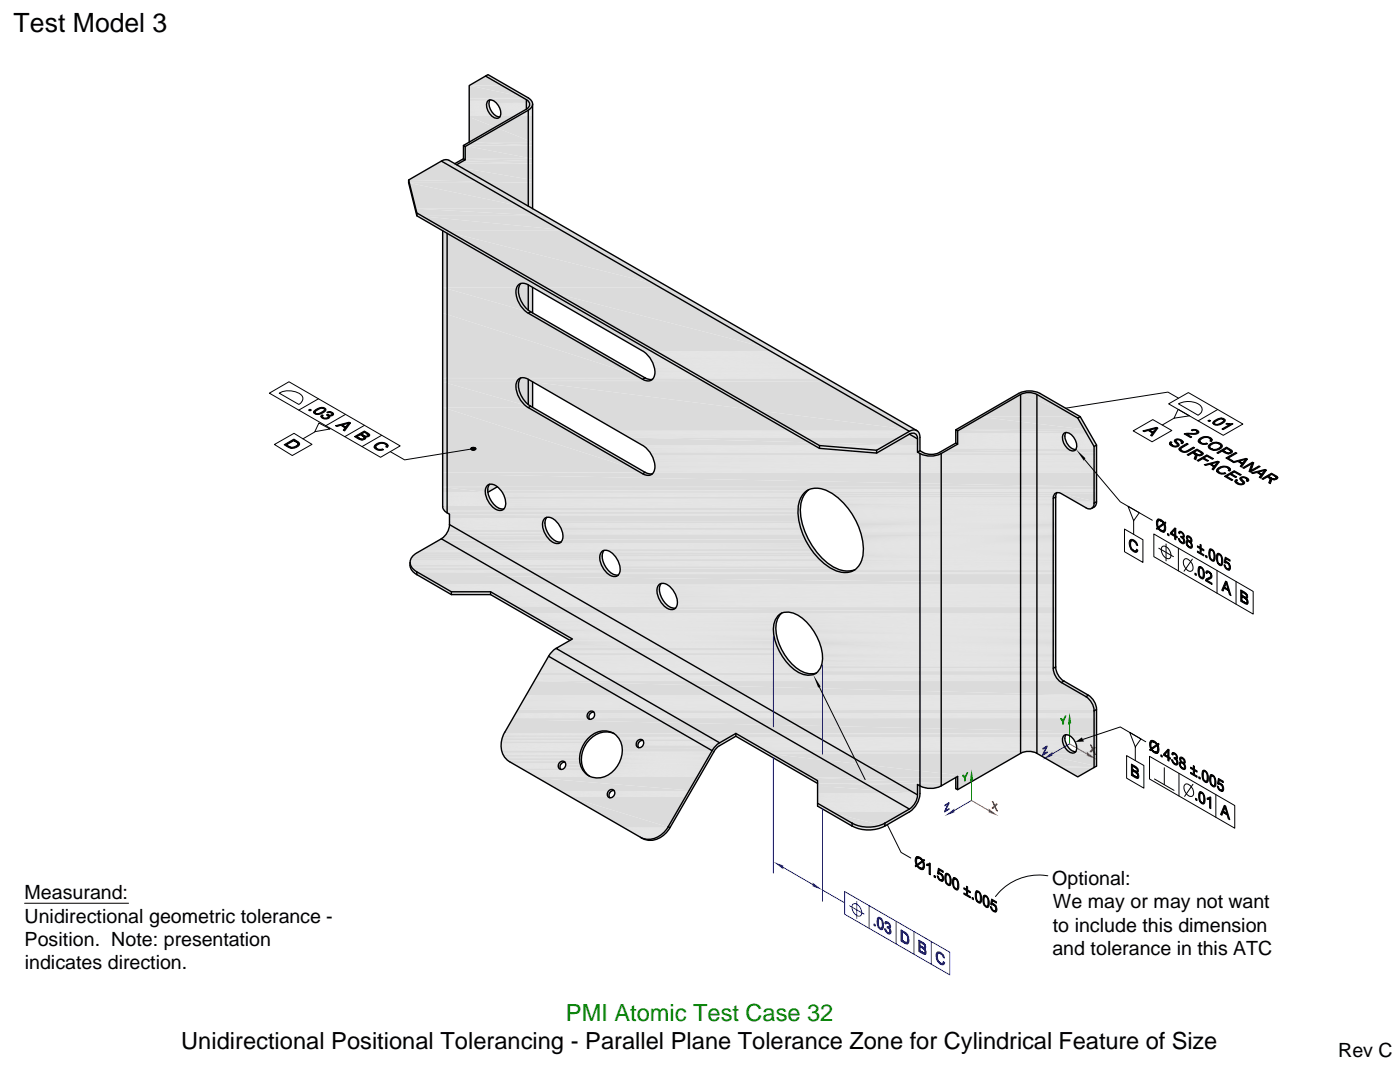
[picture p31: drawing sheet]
<svg xmlns="http://www.w3.org/2000/svg" width="252mm" height="192mm" viewBox="0 0 252 192" stroke-linecap="round" stroke-linejoin="round" font-family="sans-serif">
<defs><g id="words">
<text font-size="4.8" x="2.5" y="5.8">Test Model 3</text>
<text font-size="4.3" fill="#008000" x="102" y="184">PMI Atomic Test Case 32</text>
<text font-size="4.3" x="32.7" y="189.1">Unidirectional Positional Tolerancing - Parallel Plane Tolerance Zone for Cylindrical Feature of Size</text>
<g font-size="3.5">
<text x="189.7" y="159.4">Optional:</text>
<text x="4.4" y="162">Measurand:</text>
<text x="4.4" y="166.3">Unidirectional geometric tolerance -</text>
<text x="189.8" y="167.9">to include this dimension</text>
<text x="189.8" y="163.7">We may or may not want</text>
<text x="4.4" y="170.5">Position. Note: presentation</text>
<text x="189.7" y="172.2">and tolerance in this ATC</text>
<text x="4.5" y="174.7">indicates direction.</text>
<text x="241.3" y="190.5">Rev C</text>
</g>
</g></defs>
<g fill="#dbdbdb">
<path d="M87.5 13.7l.5-.2 .4 .2z"/>
<path d="M84.6 15.4l2.9-1.7 3.9 1.7z"/>
<path d="M87.5 13.7h.9l3 1.7z"/>
<path d="M84.6 15.4l10.6 2.2h-10.6z"/>
<path d="M84.6 15.4h6.8l3.8 2.2z"/>
</g>
<g fill="none" stroke="#dbdbdb" stroke-width=".18">
<path d="M84.6 17.7h10.7M84.6 17.7h10.8M84.6 17.8h10.9M84.6 17.9h11M84.6 17.9h11.1M84.6 18h11.1M84.6 18h3.7M84.6 18.1h3.7M84.6 18.2h3.6M84.6 18.3h3.6M84.6 18.4h3.6M84.6 18.5h3.6"/>
<path d="M84.6 18.6h3.6M84.6 18.6h3.5M84.6 18.7h3.6M84.6 18.8h3.6M84.6 18.9h3.6M84.6 19h3.6M84.6 19.1h3.6M84.6 19.2h3.6M84.6 19.3h3.6M84.6 19.3h3.7M84.6 19.4h3.7M84.6 19.5h3.8"/>
<path d="M84.6 19.6h3.8M84.6 19.7h3.8M84.6 19.8h3.9M84.6 19.9h3.9M84.6 20h4M88.5 18h7.2M88.7 18.1h7.1M88.8 18.1h7M88.9 18.2h6.9M89 18.2h6.9M89.1 18.3h6.8M89.2 18.3h6.7"/>
<path d="M89.2 18.3l6.8 .1M89.3 18.4h6.7M89.4 18.5h6.6M89.5 18.6h6.5M89.6 18.7h6.4M89.6 18.8h6.4M89.7 18.8h6.3M89.7 18.9h6.3M89.8 19h6.2M89.9 19.1h6.1M89.9 19.2h6.1M90 19.3h6"/>
<path d="M90 19.4h6M90 19.5h6M90.1 19.5h5.9M90.1 19.6h5.9M90.2 19.7h5.8M90.2 19.8h5.8M90.2 19.9h5.8M84.6 20.1h4M84.6 20.1h4.1M84.6 20.2h4.2M84.6 20.3h4.2M84.6 20.4h4.3"/>
<path d="M84.6 20.5h4.3M84.6 20.5h4.4M84.6 20.6h4.5M84.6 20.7h4.5M84.6 20.7h4.6M84.6 20.8h4.7M84.6 20.9h4.8M84.6 20.9h4.9M84.6 20.9l5 .1M84.6 21h5.1M84.6 21l5.3 .1M84.6 21.1h11.4"/>
<path d="M90.1 21h5.9M90.2 20.9h5.8M90.2 20.8h5.8M90.2 20.7h5.8M90.2 20h5.8M90.3 20.7h5.7M90.3 20.1h5.7M90.3 20.2h5.7M90.3 20.3h5.7M90.3 20.4h5.7M90.3 20.5h5.7M90.3 20.6h5.7"/>
</g>
<g fill="#dbdbdb">
<path d="M84.6 21.1l11.4 4.5h-11.4z"/>
<path d="M84.6 21.1h11.4v4.5z"/>
<path d="M83.5 26.2l1.1-.6 11.4 .6z"/>
<path d="M84.6 25.6h11.4v.6z"/>
<path d="M83.5 26.2l12.5 2.4h-12.5z"/>
<path d="M83.5 26.2h12.5v2.4z"/>
<path d="M80.3 28.8h.2z"/>
<path d="M80.4 28.8h.1z"/>
<path d="M80.2 28.8h.4z"/>
<path d="M80.3 28.8h.3z"/>
<path d="M80.2 28.8h.5z"/>
<path d="M80.1 28.8h.6z"/>
<path d="M80.1 28.8h.7z"/>
<path d="M80 28.8h.8z"/>
<path d="M79.9 28.9h1z"/>
<path d="M80 28.8l.9 .1z"/>
<path d="M79.8 28.9h1.1z"/>
<path d="M79.7 28.9h1.3z"/>
<path d="M79.8 28.9h1.2z"/>
<path d="M79.7 29h1.4z"/>
<path d="M79.7 28.9l1.4 .1z"/>
</g>
<path d="M82.8 28.8h13.2" fill="none" stroke="#dbdbdb" stroke-width=".42"/>
<g fill="#dbdbdb">
<path d="M79.6 29h1.6z"/>
<path d="M79.7 29h1.5z"/>
<path d="M82 29.5l.8-.5 13.2 .5z"/>
<path d="M82.8 29h13.2v.5z"/>
<path d="M78.7 29.5l.9-.5 2.4 .5z"/>
<path d="M79.6 29h1.6l.8 .5z"/>
<path d="M73.7 32.4l5-2.9 17.3 2.9z"/>
<path d="M78.7 29.5h17.3v2.9z"/>
<path d="M73.7 32.4l22.3 .5h-22.3z"/>
<path d="M73.7 32.4h22.3v.5z"/>
<path d="M73.7 32.9l22.3 4.7h-21.2z"/>
<path d="M73.7 32.9h22.3v4.7z"/>
<path d="M74.8 37.6l23.5 1.3h-23.2z"/>
<path d="M74.8 37.6h21.2l2.3 1.3z"/>
<path d="M75.1 38.9l27.8 2.7h-23.1z"/>
<path d="M75.1 38.9h23.2l4.6 2.7z"/>
<path d="M79.8 41.6l40.8 10.2h-40.8z"/>
<path d="M79.8 41.6h23.1l17.7 10.2z"/>
<path d="M79.8 51.8l16.2 4.6h-16.2z"/>
<path d="M79.8 51.8h16.2v4.6z"/>
<path d="M96 51.8l44.4 11.5h-24.6z"/>
<path d="M96 51.8h24.6l19.8 11.5z"/>
</g>
<g fill="none" stroke="#dbdbdb" stroke-width=".18">
<path d="M115.8 63.3h24.7M116 63.3h24.6M116 63.4h24.7M116.1 63.5h24.8M116.2 63.5h24.8M116.3 63.6h24.8M116.4 63.7h24.8M116.5 63.8h24.9M116.6 63.8h24.9M116.7 63.9h25M116.8 64h25.1M116.8 64.1h25.2"/>
<path d="M116.9 64.2h25.3M117 64.3h25.4M117.1 64.4h25.5M117.2 64.5h25.6M117.2 64.6h25.7M117.3 64.7h25.8M117.4 64.9h25.9M117.4 65h26.1M117.5 65.1h26.2M117.6 65.2h26.3M117.6 65.3h26.5M117.7 65.4h26.6"/>
<path d="M117.7 65.6h26.8M117.8 65.7h26.9M117.8 65.8h27.2M117.9 68h30.8M117.9 65.9h27.3M117.9 66h27.5M117.9 67.9h30.7M117.9 67.8h30.5M117.9 66.2h27.7M117.9 66.3h27.9M118 67.7h30.3M118 67.7h30.1"/>
<path d="M118 66.4h28M118 67.6h30M118 66.5h28.2M118 67.5h29.8M118 66.6h28.4M118 67.3h29.5M118 66.7h28.6M118 66.8h28.8M118 67h29M118 67.4h29.7M118.1 67.1h29M118.1 67.2h29.2"/>
</g>
<g fill="#dbdbdb">
<path d="M79.8 56.4l36.5 11.7h-36.5z"/>
<path d="M79.8 56.4h16.2l20.3 11.7z"/>
</g>
<path d="M79.8 68.1h36.6M79.8 68.2h36.8M79.8 68.3h36.9M79.8 68.3h37M79.8 68.3l37.4 .1M79.8 68.4h69.6M117.4 68.4h32M117.6 68.3h31.7M117.7 68.3h31.5M117.7 68.2h31.4M117.8 68.1h31.2M117.8 68.1h31" fill="none" stroke="#dbdbdb" stroke-width=".18"/>
<path d="M79.8 68.6h70.3" fill="none" stroke="#dbdbdb" stroke-width=".42"/>
<g fill="#dbdbdb">
<path d="M185.4 70.5h.3z"/>
<path d="M185.5 70.5h.2z"/>
<path d="M185.3 70.5h.6z"/>
<path d="M185.4 70.5h.5z"/>
<path d="M185.1 70.5h.9z"/>
<path d="M185.3 70.5h.7z"/>
<path d="M185 70.5h1.1z"/>
<path d="M185.1 70.5h1z"/>
<path d="M184.9 70.5h1.3z"/>
<path d="M185 70.5h1.2z"/>
<path d="M184.8 70.5h1.5z"/>
<path d="M184.9 70.5h1.4z"/>
<path d="M184.7 70.5h1.8z"/>
<path d="M184.8 70.5h1.7z"/>
</g>
<path d="M184.6 70.5h2" fill="none" stroke="#dbdbdb" stroke-width=".18"/>
<path d="M184.7 70.5l1.9 .1z" fill="#dbdbdb"/>
<path d="M183.6 70.9h3.9M183.7 70.8h3.7M183.8 70.8h3.5M183.9 70.7h3.3M184 70.7h3.1M184.1 70.7h2.9M184.2 70.6h2.7M184.4 70.6h2.3" fill="none" stroke="#dbdbdb" stroke-width=".18"/>
<g fill="#dbdbdb">
<path d="M79.8 68.8l16.2 4.6h-16.2z"/>
<path d="M79.8 68.8h16.2v4.6z"/>
<path d="M176.4 75.1l7.2-4.2 11.1 4.2z"/>
<path d="M183.6 70.9h3.9l7.2 4.2z"/>
<path d="M172.3 77.5l4.1-2.4 19.7 2.4z"/>
<path d="M176.4 75.1h18.3l1.4 2.4z"/>
<path d="M96 68.8l69.3 8.8h-54.1z"/>
<path d="M96 68.8h54.1l15.2 8.8z"/>
</g>
<path d="M111.2 77.6h54.1M111.3 77.7h54.1M111.4 77.7h54.1M111.5 77.8h54M111.6 77.9h54" fill="none" stroke="#dbdbdb" stroke-width=".18"/>
<g fill="#dbdbdb">
<path d="M172.3 77.5l24.1 .4h-24.1z"/>
<path d="M172.3 77.5h23.8l.3 .4z"/>
</g>
<g fill="none" stroke="#dbdbdb" stroke-width=".18">
<path d="M111.7 77.9h53.9M111.8 78h53.9M112 78h53.7M112.1 78.1h53.6M112.2 78.2h53.6M112.3 78.3h53.5M112.5 78.3h53.3M112.6 78.4h53.2M112.7 78.5h53.1M112.9 78.6h52.9M113.1 78.7h52.7M113.2 78.8h52.6"/>
<path d="M172 80h20.5M172.1 79.9h20.3M172.3 79.9h20M172.3 78h24.1M172.3 78h19.8M172.3 78.1h19.8M172.3 78.2h19.7M172.3 78.3h19.7M172.3 78.4h19.7M172.3 78.5h19.7M172.3 78.6h19.7M172.3 78.7h19.7"/>
<path d="M172.3 78.8h19.7M172.3 78.9h19.7M172.3 79h19.7M172.3 79.1h19.7M172.3 79.2h19.8M172.3 79.3h19.8M172.3 79.4h19.8M172.3 79.5h19.9M172.3 79.6h19.9M172.3 79.7h20M172.3 79.8h20M192.6 78h3.8"/>
<path d="M192.6 78l3.9 .1M192.8 78.1h3.7M192.8 78.2h3.7M192.9 78.2h3.6M193 78.2h3.6M193 78.3h3.6M193.1 78.4h3.5M193.2 78.4h3.5M193.3 78.5h3.4M193.3 78.6h3.4M193.4 78.6h3.4M193.4 78.7h3.4"/>
<path d="M193.5 78.8h3.4M193.6 78.9h3.3M193.6 79h3.4M193.7 79h3.3M193.7 79.1h3.4M193.8 79.2h3.3M193.8 79.3h3.4M193.9 79.4h3.3M193.9 79.5h3.4M194 79.6h3.3M194 79.7h3.4M194 79.8h3.4"/>
<path d="M194 79.9h3.5M194.1 79.9h3.5M171.7 80.2h20.9M171.8 80.1h20.7M194.1 80h3.5M194.1 80.1h3.6M194.1 80.2h3.6"/>
</g>
<g fill="#dbdbdb">
<path d="M113.4 78.8l52.4 1.5h-50z"/>
<path d="M113.4 78.8h52.4v1.5z"/>
</g>
<g fill="none" stroke="#dbdbdb" stroke-width=".18">
<path d="M115.8 80.3h50M116 80.3h49.8M116 80.4h49.8M116.1 80.5h49.7M116.2 80.6h49.6M116.3 80.6h49.5M116.4 80.7h49.4M116.5 80.8h49.3M116.6 80.9h49.2M116.7 81h49.1M116.8 81h49M116.8 81.1h49"/>
<path d="M116.9 81.2h48.9M116.9 81.3h49.1M117 81.3h49.1M117.1 81.4h49.2M170.3 81h23.4M170.3 81h27.4M170.3 81h23.3M170.5 80.9h22.9M170.5 80.8h22.8M170.6 80.8h22.6M170.7 80.8h22.5M170.8 80.7h22.3"/>
<path d="M170.8 80.6h22.2M170.9 80.6h22.1M171.1 80.5h21.8M171.2 80.5h21.6M171.3 80.4h21.4M171.4 80.3h21.3M171.5 80.2h21.1M193.9 81h3.8M194 80.9h3.7M194 80.8h3.7M194.1 80.7h3.6M194.1 80.6h3.6"/>
<path d="M194.1 80.3h3.6M194.1 80.4h3.6M194.1 80.5h3.6"/>
</g>
<g fill="#dbdbdb">
<path d="M169.4 81.5l.9-.5 27.4 .5z"/>
<path d="M170.3 81h27.4v.5z"/>
</g>
<g fill="none" stroke="#dbdbdb" stroke-width=".18">
<path d="M117.2 81.5h49.2M117.2 81.6h49.3M117.2 81.6h49.4M117.2 81.7h49.5M117.3 81.7h49.5M117.3 81.7l49.7 .1M117.3 81.8h49.9M117.4 81.8l50 .1M117.4 81.9h50.4M117.4 81.9h80.3M117.4 82h80.3M117.5 82.1h80.2"/>
<path d="M117.6 82.2h80.1M117.6 82.3h80.1M117.7 82.5h80M117.7 82.6h80M117.8 82.7h79.9M117.8 82.8h79.9M117.9 85h79.8M117.9 82.9h79.8M117.9 83.1h79.8M117.9 84.9h79.8M117.9 84.8h79.8M117.9 83.2h79.8"/>
<path d="M117.9 83.3h79.8M118 84.8h79.7M118 84.7h79.7M118 83.4h79.7M118 84.6h79.7M118 83.5h79.7M118 84.5h79.7M118 83.6h79.7M118 84.3h79.7M118 83.8h79.7M118 83.9h79.7M118 84h79.7"/>
<path d="M118 84.4h79.7M118.1 84.1h79.6M118.1 84.2h79.6M167.9 81.9h29.8M168.7 81.8h29M168.9 81.7h28.8M169 81.7h28.7M169.2 81.6h28.5M169.3 81.6h28.4M197.7 81.8l-29.4 .1"/>
</g>
<g fill="#dbdbdb">
<path d="M79.8 73.4l36.5 11.7h-36.5z"/>
<path d="M79.8 73.4h16.2l20.3 11.7z"/>
</g>
<path d="M79.8 85.1h36.6M79.8 85.2h36.7M79.8 85.2h36.8M79.8 85.3h36.9M79.8 85.3h37M79.8 85.4h37.1M79.8 85.4h117.9M117.6 85.3h80.1M117.7 85.3h80M117.7 85.2h80M117.8 85.2h79.9M117.8 85.1h79.9" fill="none" stroke="#dbdbdb" stroke-width=".18"/>
<g fill="#dbdbdb">
<path d="M79.8 85.4l117.9 2.3h-117.9z"/>
<path d="M79.8 85.4h117.9v2.3z"/>
</g>
<g fill="none" stroke="#dbdbdb" stroke-width=".18">
<path d="M79.8 87.8h117.9M89.7 87.8h108M89.8 87.9h107.9M89.9 88h107.8M90 88h56.7M90 88.1h56.4M90 88.1h56.3M90.1 88.2h55.9M90.1 88.2h55.8M90.2 88.2h55.7M90.2 88.3h55.6M90.3 88.3h55.4"/>
<path d="M90.3 88.4h55.4M90.3 88.4h55.3M90.4 88.5h55.1M90.4 88.6h55M90.5 88.7h54.9M147.5 88h50.2M147.8 88l49.9 .1M148.1 88.1h49.6M148.2 88.1h49.5M148.4 88.2h49.3M148.5 88.2h49.2M148.7 88.3h49"/>
<path d="M148.8 88.4h48.9M149 88.4h48.7M149.1 88.5h48.6M149.2 88.6h48.5M149.4 88.6h48.3"/>
</g>
<g fill="#dbdbdb">
<path d="M79.8 87.8l8.2 .9h-8.2z"/>
<path d="M79.8 87.8h9.7l-1.5 .9z"/>
</g>
<g fill="none" stroke="#dbdbdb" stroke-width=".18">
<path d="M79.8 88.8h8.2M79.8 88.9h8.2M79.8 89h8.2M79.8 89.1h8.3M79.8 89.2h8.3M79.8 89.3h8.3M79.8 89.4h8.4M79.8 89.5h8.4M79.8 89.6h8.4M79.8 89.7h8.5M79.8 89.8h8.6M79.8 89.9h8.6"/>
<path d="M79.8 90h8.7M79.8 90.1h8.7M79.8 90.3h8.8M79.8 90.4h8.8M90.5 88.7h54.8M90.6 88.8h54.7M90.6 88.8h54.6M90.6 88.9h54.6M90.7 89h54.4M90.7 89.1h54.3M90.8 89.2h54.2M90.8 89.3h54.1"/>
<path d="M90.9 89.3h54M90.9 89.4h53.9M90.9 89.5h53.9M91 89.6h53.8M91 89.6h53.7M91 89.7h53.7M91 89.8h53.7M91 89.9h53.6M91.1 89.9h53.5M91.1 90h53.5M91.1 90.1h53.5M91.1 90.1h53.4"/>
<path d="M91.1 90.2h53.4M91.1 90.3h53.4M91.1 90.4h53.4M149.6 88.7h48.1M149.7 88.8h48M149.8 88.8h40.7M149.9 88.9h40.6M150 88.9h40.4M150.1 89h40.3M150.2 89.1h40.2M150.3 89.1h40.1M150.3 89.2h40.1"/>
<path d="M150.5 89.2h39.9M150.5 89.3h39.8M150.6 89.3h39.7M150.6 89.4h39.7M150.7 89.4h39.6M150.8 89.5h39.5M150.9 89.6h39.4M150.9 89.7h39.4M151.1 89.8h39.2M151.2 89.9h39.1M151.4 90h38.9M151.5 90.2h38.8"/>
<path d="M151.7 90.3h38.6M191 88.8h6.7M191.1 88.9h6.6M191.2 88.9h6.5M191.3 89h6.4"/>
</g>
<g fill="#dbdbdb">
<path d="M191.3 89l6.4 1.4h-3.9z"/>
<path d="M191.3 89h6.4v1.4z"/>
</g>
<g fill="none" stroke="#dbdbdb" stroke-width=".18">
<path d="M79.8 90.4h8.9M79.8 90.5h9M79.8 90.6h9.1M79.8 90.7h9.1M79.8 90.8h9.2M79.8 90.9h9.3M79.8 91h9.4M79.8 91.1h9.4M79.8 91.1h9.5M79.8 91.2h9.6M79.8 91.3h9.7M91.1 91.2h53.2"/>
<path d="M91.1 91.1h53.2M91.1 90.9h53.3M91.1 90.4h53.4M91.1 91h53.3M91.2 90.5h53.3M91.2 90.6h53.2M91.2 90.7h53.2M91.2 90.8h53.2M91.2 90.9h53.2M144.4 91l-53.3 .1M151.8 90.5h38.5M152 90.6h38.3"/>
<path d="M152.1 90.8h38.2M152.2 90.9h38.1M152.4 91.1h37.9M152.5 91.2h37.8M193.8 90.5h3.9M194 90.5h3.7M194.1 90.6h3.6M194.3 90.7h3.4M194.4 90.8h3.3M194.5 90.8h3.1M194.7 90.9h2.9M194.8 91h2.8"/>
<path d="M194.9 91h2.7M195 91.1h2.5M195.1 91.1h2.4M195.2 91.2h2.3M195.3 91.3h2.1"/>
</g>
<path d="M195.4 91.3h1.9z" fill="#dbdbdb"/>
<path d="M79.8 91.3h9.8M91.1 91.3h53.2M91.1 91.4h53.2" fill="none" stroke="#dbdbdb" stroke-width=".18"/>
<g fill="#dbdbdb">
<path d="M195.5 91.3l1.8 .1z"/>
<path d="M195.5 91.3h1.8z"/>
</g>
<path d="M79.8 91.4h9.8M79.8 91.4l9.9 .1M79.8 91.5h10M91 91.5h53.3M91 91.4h53.3M152.6 91.4h37.7" fill="none" stroke="#dbdbdb" stroke-width=".18"/>
<g fill="#dbdbdb">
<path d="M195.5 91.4l1.5 .1h-1.2z"/>
<path d="M195.5 91.4h1.8l-.3 .1z"/>
</g>
<path d="M79.8 91.5h10M144.3 91.5h-53.3" fill="none" stroke="#dbdbdb" stroke-width=".18"/>
<g fill="#dbdbdb">
<path d="M195.8 91.5l1.1 .1z"/>
<path d="M195.8 91.5h1.2z"/>
</g>
<path d="M79.8 91.5h10.1M79.8 91.6h10.1" fill="none" stroke="#dbdbdb" stroke-width=".18"/>
<path d="M195.8 91.6h1.1z" fill="#dbdbdb"/>
<path d="M79.8 91.6h10.2M90.9 91.6h53.4" fill="none" stroke="#dbdbdb" stroke-width=".18"/>
<g fill="#dbdbdb">
<path d="M195.9 91.6h.9z"/>
<path d="M195.9 91.6h1z"/>
<path d="M196 91.6h.8z"/>
</g>
<path d="M79.8 91.6h10.3" fill="none" stroke="#dbdbdb" stroke-width=".18"/>
<g fill="#dbdbdb">
<path d="M196 91.6h.7z"/>
<path d="M196 91.6h.8z"/>
<path d="M196 91.6l.7 .1z"/>
</g>
<path d="M79.9 91.7h10.3M90.9 91.6h53.4M152.8 91.6h37.5" fill="none" stroke="#dbdbdb" stroke-width=".18"/>
<g fill="#dbdbdb">
<path d="M196 91.7h.7z"/>
<path d="M196.1 91.7h.6z"/>
<path d="M196.1 91.7h.5z"/>
<path d="M196.2 91.7h.4z"/>
</g>
<path d="M79.9 91.7h10.3" fill="none" stroke="#dbdbdb" stroke-width=".18"/>
<g fill="#dbdbdb">
<path d="M196.2 91.7h.4z"/>
<path d="M196.3 91.7h.3z"/>
</g>
<path d="M79.9 91.7h10.4M90.9 91.7h53.4" fill="none" stroke="#dbdbdb" stroke-width=".18"/>
<g fill="#dbdbdb">
<path d="M196.3 91.7h.2z"/>
<path d="M196.3 91.7h.3z"/>
</g>
<path d="M79.9 91.7h10.4" fill="none" stroke="#dbdbdb" stroke-width=".18"/>
<path d="M196.3 91.7h.2z" fill="#dbdbdb"/>
<g fill="none" stroke="#dbdbdb" stroke-width=".18">
<path d="M74.7 100h33.9M74.7 99.9h33.9M74.8 99.9h33.8M74.9 99.8h33.7M74.9 99.7h33.7M75 99.7h33.6M75.1 99.6h33.6M75.2 99.6h33.5M75.3 99.5h33.4M75.4 99.4h33.3M75.5 99.4h33.3M75.7 99.3h33.1"/>
<path d="M75.8 99.3h33M75.8 99.2h33.1M75.9 99.2h33.1M76 99.2h71M76 99.1h71M76.4 98.8h70.4M76.7 98.6h70M77.3 98.3h69.1M78.3 97.8h67.8M78.5 97.7h67.5M78.5 97.7h22.2M78.6 97.6h21.9"/>
<path d="M78.7 97.6h21.7M78.8 97.5h21.5M78.8 97.5h21.4M78.9 97.4h21.2M79 97.4h21M79.1 97.3h20.8M79.2 97.3h20.6M79.3 97.2h20.5M79.4 97.1h20.3M79.6 97.1h20M79.6 97h19.9M79.7 97h19.8"/>
<path d="M79.8 96.9h19.6M79.9 96.9h19.5M79.9 91.7h10.5M79.9 91.7l64.4 .1M79.9 96.8h19.4M79.9 91.8h64.4M80 91.9h64.3M80 96.8h19.3M80 96.7h19.3M80.1 92h64.2M80.1 96.6h19.1M80.1 96.7h19.1"/>
<path d="M80.1 92.1h64.2M80.2 92.1h64.1M80.2 96.6h18.9M80.2 96.5h18.9M80.2 92.2h64.1M80.3 96.5h18.8M80.3 96.4h18.7M80.3 92.2h64M80.4 96.3h18.6M80.4 92.3h63.9M80.4 96.3h18.5M80.5 96.2h18.4"/>
<path d="M80.5 96.1h18.3M80.5 92.4h63.8M80.6 96h18.2M80.6 96h18.1M80.6 92.4h63.7M80.6 95.9h18.1M80.7 95.9h18M80.7 95.8h18M80.7 95.7h17.9M80.7 95.8h17.9M80.8 95.7h17.8M80.8 95.6h17.8"/>
<path d="M80.8 95.5h17.7M80.8 95.6h17.7M80.9 95.4h17.6M80.9 95.5h17.6M80.9 95.3h17.5M80.9 92.6h63.4M80.9 95.1h17.5M80.9 95.2h17.5M81 95h17.4M81 95.1h17.4M81 94.9h17.3M81 95h17.3"/>
<path d="M81 94.8l17.3 .1M81 92.7h63.3M81 93.2h63.4M81 93.3h17.6M81 93.3h17.5M81 93.4h17.5M81 93.4h17.4M81 93.5h17.4M81 93.6h17.4M81 93.7h17.3M81 93.8h17.3M81 93.9h17.3"/>
<path d="M81 94h17.3M81 94.1h17.3M81 94.2h17.2M81 94.3h17.2M81 94.4h17.3M81 94.5h17.3M81 94.6h17.3M81 94.7h17.3M81 94.8h17.3M90.8 91.7h53.5M99 93.2h45.4M99.2 93.3h45.2"/>
<path d="M99.4 93.3h45M99.4 93.4h45M99.5 93.4h44.9M99.6 93.5h44.8M99.7 93.5h44.7M99.8 93.5l44.7 .1M99.9 93.6h44.6M100 93.7h44.5M100 93.8h44.5M100.1 93.8h44.4M100.2 93.9h44.3M100.3 94h44.2"/>
<path d="M100.4 94.1h44.2M100.4 94.2h44.2M100.5 94.2h44.1M100.6 94.3h44M100.6 94.4h44M100.7 94.4h44M100.7 94.5h44M100.8 94.6h43.9M100.9 94.7h43.8M100.9 94.8h43.9M101 94.9h43.8M101 95h43.8"/>
<path d="M101.1 97.7h44.9M101.1 95.1h43.7M101.1 95.2h43.8M101.1 95.3h43.8M101.2 97.6h44.8M101.2 95.3h43.7M101.2 95.4h43.8M101.2 95.5h43.8M101.2 97.5h44.7M101.3 95.5h43.7M101.3 95.6h43.7M101.3 97.5h44.6"/>
<path d="M101.3 95.7h43.8M101.3 97.4h44.6M101.3 97.3h44.5M101.3 95.8h43.8M101.4 97.3h44.4M101.4 95.9h43.7M101.4 97.2h44.4M101.4 95.9h43.8M101.4 96h43.8M101.4 97.2h44.3M101.4 97.1h44.3M101.4 96.1h43.8"/>
<path d="M101.4 96.2h43.9M101.5 96.9h44.1M101.5 96.3h43.8M101.5 97h44.2M101.5 96.4h43.9M101.5 96.5h43.9M101.5 96.6h44M101.5 96.7h44M101.5 96.8h44.1M108.6 99.8h-33.8M109.3 99.2h37.7M109.5 99.2l37.5 .1"/>
<path d="M109.6 99.3h37.5M109.8 99.3h37.3M109.8 99.4h37.4M109.9 99.4h37.3M110 99.5h37.2M110.1 99.5h37.2M110.2 99.6h37.1M110.3 99.7h37.1M110.4 99.8h37.1M110.5 99.9h37.1M110.6 99.9h37M152.9 91.7h37.4"/>
<path d="M153 91.9h37.3M153.2 92.1h37.1M153.4 92.4h36.9M153.6 92.8h36.7M155.6 100h34.7M155.6 99.6h34.7M155.6 99.8h34.7M155.6 99.5h34.7M155.6 98.4h34.7M155.6 98.9h34.7M155.6 99.1h34.7M155.6 99.3h34.7"/>
<path d="M73.9 101.3h34.9M73.9 101.4h34.9M73.9 101.5h34.9M73.9 101.6h35M73.9 101.7h35M73.9 101.8h35.1M73.9 101.9h35.1M73.9 101.9h35.2M73.9 102h35.2M73.9 101.2h34.9M73.9 101.1h34.8M73.9 102.1h35.2"/>
<path d="M73.9 102.1h35.3M74 101h34.7M74 102.2h35.2M74 100.9h34.7M74 102.3h35.3M74 102.4h35.3M74 100.8h34.6M74 102.4h35.4M74 102.5h35.4M74.1 100.7h34.5M74.1 102.5h35.3M74.1 102.6h35.4"/>
<path d="M74.1 100.6h34.5M74.1 102.7h35.5M74.2 100.5h34.4M74.2 102.7h35.4M74.2 102.8h35.4M74.2 100.4h34.4M74.2 102.8h35.5M74.3 102.8h35.4M74.3 100.3h34.3M74.3 102.9h35.5M74.3 102.9l35.5 .1M74.4 100.2h34.2"/>
<path d="M74.4 103h35.5M74.5 103.1h35.5M74.5 100.1h34.1M74.6 100h34M74.6 103.2h35.5M74.7 103.3h35.5M74.8 103.3h35.5M74.8 103.4h35.6M74.9 103.4l35.6 .1M75 103.5h35.6M75 103.5h35.7M75.1 103.5l35.7 .1"/>
<path d="M75.2 103.6h35.8M75.3 103.6l115 .1M108.6 100.7h-34.6M110.7 100h37M110.7 100.1h37M110.7 100.1h37.1M110.8 100.2h37.1M110.9 100.2h37M110.9 100.3h37.1M111 100.4h37M111 100.4h37.1M111 100.5h37.1"/>
<path d="M111.1 100.5h37M111.1 100.6h37.2M111.2 100.6h37.1M111.2 100.7h37.2M111.2 100.8h37.2M111.3 100.8h37.2M111.3 100.9h37.3M111.3 101h37.4M111.4 101.1h37.3M111.4 101.1h37.4M111.4 101.2h37.5M111.5 103.6h78.8"/>
<path d="M111.5 101.2h37.5M111.5 103.5h78.8M111.5 101.3h37.5M111.5 101.3h37.6M111.6 103.5h78.7M111.6 101.4h37.6M111.6 101.5h37.6M111.6 101.5h37.7M111.6 103.4h78.7M111.6 101.6h37.8M111.6 101.6h37.9M111.7 103.3h78.6"/>
<path d="M111.7 101.7h37.8M111.7 101.7h37.9M111.7 101.8h38M111.7 103.2h78.6M111.7 101.8h38.1M111.7 101.9h38.1M111.7 103.1h78.6M111.7 101.9h38.2M111.7 102h38.3M111.7 102h38.4M111.7 102.1h38.5M111.8 103h78.5"/>
<path d="M111.8 102.2h38.4M111.8 102.2h38.6M111.8 102.8h39.9M111.8 102.2l38.7 .1M111.8 102.3h38.8M111.8 102.4h38.9M111.8 102.4h39M111.8 102.8h40.1M111.8 102.8h40.2M111.8 102.9h40.7M111.8 102.9h78.5M111.8 102.5h39.2"/>
<path d="M111.8 102.6h39.3M111.8 102.6h39.5M111.8 102.6l39.7 .1M111.8 102.7h39.8M153.5 102.8h36.8M153.7 102.8h36.6M153.8 102.8h36.5M153.9 102.7h36.4M154.1 102.6h36.2M154.2 102.5h36.1M154.3 102.5h36M154.4 102.4h35.9"/>
<path d="M154.5 102.3h35.8M154.6 102.2h35.7M154.7 102.1h35.6M154.8 102h35.5M154.9 101.9h35.4M154.9 101.8h35.4M155 101.7h35.3M155.1 101.5h35.2M155.1 101.4h35.2M155.2 101.3h35.1M155.2 101.1h35.1M155.3 101h35"/>
<path d="M155.3 100.9h35M155.4 100.7h34.9M155.4 100.6h34.9M155.5 100.4h34.8M155.5 100.3h34.8M155.5 100.1h34.8M190.3 102.9h-37.2"/>
</g>
<g fill="none" stroke="#dbdbdb" stroke-width=".19">
<path d="M76.1 99h70.8M77 98.5h69.5M77.7 98.1h68.6M78 97.9h68.2M80.6 92.5h63.7M81 92.9h63.4M81 93.1h63.4M153.3 92.3h37M153.5 92.6h36.8M153.8 93h36.5M153.9 93.2h36.4M154 93.4h36.3"/>
<path d="M154.1 93.6h36.2M154.2 93.7h36.1M154.3 93.9h36M154.4 94.1h35.9M154.5 94.3h35.8M154.6 94.7h35.7M154.7 94.9h35.6M154.8 95.1h35.5M155 95.5h35.3M155 95.7h35.3M155.2 96.1h35.1M155.2 96.3h35.1"/>
<path d="M155.3 96.7h35M155.4 96.9h34.9M155.4 97.1h34.9M155.5 97.3h34.8M155.5 97.5h34.8M155.5 97.6h34.8M155.6 97.8h34.7M155.6 98h34.7M155.6 98.2h34.7M155.6 98.6h34.7M155.6 98.8h34.7"/>
</g>
<path d="M154.6 94.5h35.7M154.9 95.3h35.4M155.1 95.9h35.2M155.3 96.5h35" fill="none" stroke="#dbdbdb" stroke-width=".21"/>
<g fill="#dbdbdb">
<path d="M75.3 103.7l115 1.4h-112.5z"/>
<path d="M75.3 103.7h115v1.4z"/>
</g>
<g fill="none" stroke="#dbdbdb" stroke-width=".18">
<path d="M77.8 105.1h112.5M77.9 105.2h41.3M78 105.2h41.2M78.1 105.3h41M78.2 105.3h40.9M78.3 105.4h40.7M78.4 105.5h40.6M78.5 105.5h40.5M78.6 105.6h40.4M78.8 105.7h40.1M78.9 105.8h40M79.1 105.9h39.8"/>
<path d="M79.2 106h39.7M79.4 106h39.5M79.5 106.1h39.4M79.7 106.2h39.2M79.8 106.3h39.1M80 106.4h38.9M80.2 106.5h38.7M80.4 106.6h38.5M80.6 106.7h38.3M80.8 106.8h38.2M80.9 107h38.1M81.1 107.1h37.9"/>
<path d="M81.3 107.1h37.7M88.4 107.2h30.7M88.6 107.3h30.5M88.8 107.4h30.3M89 107.5h30.2M89.2 107.6h30.1M89.3 107.7h30M89.5 107.8h29.9M89.7 108h29.7M89.9 108.1h29.6M90.1 108.2h29.5M90.3 108.3h29.3"/>
<path d="M90.4 108.4h29.3M90.6 108.5h29.2M90.8 108.6h29M90.9 108.6h29M91.1 108.7h28.9M91.2 108.8h28.9M91.4 108.9h28.7M91.5 109h28.7M91.7 109h28.6M91.8 109.1h28.6M91.9 109.2h28.6M92 109.2h28.6"/>
<path d="M92.1 109.3h28.6M92.2 109.4h28.6M92.4 109.4h28.5M92.4 109.5h28.6M92.5 109.5h28.6M92.6 109.5l28.6 .1M92.6 109.6h97.7M119.8 105.2h70.5M120 105.3h70.3M120.1 105.3h70.2M120.2 105.3h70.1M120.3 105.4h70"/>
<path d="M120.4 105.5h69.9M120.5 105.5h69.8M120.6 105.6h69.7M120.7 105.7h69.6M120.8 105.8h69.5M120.9 105.9h69.4M121 106h69.3M121.1 106.1h69.2M121.1 106.2h69.2M121.2 106.2h69.1M121.3 106.3h69M121.4 106.4h68.9"/>
<path d="M121.4 106.5h68.9M121.5 106.6h68.8M121.5 106.7h68.8M121.6 106.8h68.7M121.7 107h68.6M121.7 107.1h68.6M121.8 109.6h68.5M121.8 107.2h68.5M121.8 109.5h68.5M121.8 107.3h68.5M121.9 107.4h68.4M121.9 109.5h68.4"/>
<path d="M121.9 109.4h68.4M121.9 107.5h68.4M121.9 107.6h68.4M121.9 109.3h68.4M122 107.7h68.3M122 109.2h68.3M122 107.8h68.3M122 109.1h68.3M122 107.9h68.3M122 108h68.3M122.1 108.9h68.2M122.1 108.1h68.2"/>
<path d="M122.1 109h68.2M122.1 108.8h68.2M122.1 108.2h68.2M122.1 108.4h68.2M122.1 108.5h68.2M122.1 108.6h68.2M122.1 108.7h68.2"/>
</g>
<g fill="#dbdbdb">
<path d="M92.7 109.6l97.6 .7h-96.4z"/>
<path d="M92.7 109.6h97.6v.7z"/>
</g>
<g fill="none" stroke="#dbdbdb" stroke-width=".18">
<path d="M94 110.4h47.4M94.1 110.4h47.1M94.1 110.5h47M94.2 110.5h46.8M94.3 110.6h46.6M94.4 110.6h46.4M94.6 110.7h46.1M94.7 110.8h45.9M94.9 110.9h45.7M95 111h45.5M95.2 111.1h45.2M95.4 111.2h45"/>
<path d="M95.5 111.3h44.8M95.7 111.4h44.6M95.9 111.5h44.3M96.1 111.6h44M96.3 111.8h43.8M96.5 111.9h43.6M96.8 112h43.2M97 112.2h43M97.2 112.3h42.8M97.4 112.4h42.5M97.7 112.6h42.2M97.9 119.9h45.2"/>
<path d="M97.9 112.7h42M98 119.8h45M98.1 119.7h44.7M98.1 119.5h44.6M98.2 112.8h41.7M98.2 119.4h44.4M98.3 119.3h44.2M98.4 119.1h43.9M98.4 119h43.8M98.4 113h41.5M98.5 118.9h43.6M98.6 118.7h43.4"/>
<path d="M98.7 118.6h43.2M98.7 113.1h41.2M98.8 118.4h43M98.9 118.3h42.8M98.9 118.2h42.7M99 118.1h42.6M99 113.3h40.9M99 118.2h42.6M99 118.1h42.5M99 118h42.5M99.1 117.9h42.3M99.1 117.8h42.3"/>
<path d="M99.2 113.5h40.7M99.2 117.8h42.1M99.3 117.7h42M99.3 117.6h41.9M99.4 117.6h41.8M99.4 117.5h41.8M99.4 117.5h41.7M99.5 113.6h40.4M99.5 117.4h41.6M99.6 117.4h41.5M99.6 117.3h41.5M99.7 117.3h41.3"/>
<path d="M99.7 117.2h41.3M99.8 117.2h41.2M99.8 113.8h40.1M99.8 117.1h41.2M100 117h40.9M100 113.9h39.9M100.1 116.9h40.7M100.2 116.9h40.6M100.2 116.8h40.6M100.3 114.1h39.7M100.5 116.6h40.2M100.6 114.3h39.4"/>
<path d="M100.8 116.5h39.9M100.9 114.4h39.1M101.1 116.3h39.5M101.2 114.6h38.8M101.3 116.1h39.2M101.5 114.8h38.6M101.6 116h38.8M101.8 114.9h38.3M101.9 115.8h38.5M102.1 115.1h38.1M102.2 115.6h38.1M102.4 115.3h37.8"/>
<path d="M102.5 115.5h37.8M102.7 115.4h37.5M140.9 117l-41 .1M141.7 110.3h-47.8M142.1 110.3h48.2M142.5 110.4h47.8M142.6 110.4h47.7M142.8 110.5h47.5M143 110.5h47.3M143.1 110.6h47.2M143.2 110.6h47.1M143.3 110.7h47"/>
<path d="M143.5 110.7h46.8M143.6 110.8h46.7M143.7 110.9h46.6M143.9 110.9h46.4M144 111h46.3M144.1 111.1h46.2M144.3 111.2h46M144.4 111.3h45.9M144.5 111.4h45.8M144.7 111.5h45.6M144.8 111.6h45.5M144.9 111.7h45.4"/>
<path d="M145.1 111.8h45.2M145.2 112h45.1M145.3 112.1h45M145.4 112.2h44.9M145.6 112.3h44.7M145.7 112.5h44.6M145.8 112.6h44.5M145.9 112.8h44.4M146 112.9h44.3M146.2 113h44.1M146.3 113.2h44M146.4 113.3h43.9"/>
<path d="M146.5 113.5h43.8M146.6 113.6h43.7M146.7 113.8h43.6M146.8 114h43.5M146.9 114.1h43.4M147 114.3h43.3M147.1 114.4h43.2M147.2 114.6h43.1M147.3 114.8h43M147.3 114.9h43M147.4 115.1h42.9M147.5 115.3h42.8"/>
<path d="M147.6 115.5h42.7M147.6 115.6h42.7M147.7 115.8h42.6M147.8 116h42.5M147.8 116.1h42.5M147.9 116.3h42.4M147.9 116.5h42.4M148 116.6h42.3M148 116.8h42.3M148 120h42.3M148.1 117h42.2M148.1 119.9h42.2"/>
<path d="M148.1 117.1h42.2M148.1 119.7h42.2M148.1 119.6h42.2M148.1 117.3h42.2M148.2 117.5h42.1M148.2 119.5h42.1M148.2 117.7h42.1M148.2 119.3h42.1M148.2 119.2h42.1M148.2 117.8h42.1M148.2 118h42.1M148.3 118.9h42"/>
<path d="M148.3 118.1h42M148.3 119h42M148.3 118.3h42M148.3 118.4h42M148.3 118.6h42M148.3 118.8h42M190.3 110.3h-96.4M96.3 122.7h95.5M96.3 122.7h95.4M96.4 122.6h95.2M96.4 122.5h95.1M96.5 122.4h94.9"/>
<path d="M96.5 122.4h94.8M96.5 122.3h94.8M96.6 122.2h94.6M96.6 122.2h94.5M96.7 122.1h94.4M96.7 122h94.3M96.8 121.9h94.1M96.8 121.8h94.1M96.9 121.7h93.9M96.9 121.6h93.9M97 121.5h93.7M97.1 121.4l93.6 .1"/>
<path d="M97.1 121.4h48.8M97.1 121.3h48.4M97.1 121.4h48.5M97.1 121.3h48.2M97.2 121.2h48M97.2 121.2h47.9M97.2 121.1h47.7M97.3 121.1h47.5M97.3 121h47.4M97.3 120.9h47.2M97.4 120.9h47M97.4 120.8h46.9"/>
<path d="M97.5 120.7h46.6M97.5 120.6h46.5M97.6 120.5h46.3M97.6 120.4h46.1M97.7 120.3h45.9M97.7 120.2h45.8M97.8 120.1h45.5M97.9 120h45.3M146.5 121.4h44.1M146.9 121.4h43.7M147 121.3h43.6M147.1 121.3h43.5"/>
<path d="M147.2 121.2h43.4M147.3 121.2h43.2M147.4 121.1h43.1M147.4 121h43.1M147.5 121h43M147.5 121h42.9M147.6 120.9h42.8M147.6 120.8h42.8M147.7 120.8h42.7M147.7 120.7h42.7M147.8 120.6h42.6M147.8 120.5h42.5"/>
<path d="M147.9 120.4h42.4M147.9 120.3h42.4M148 120.2h42.3M148 120.3h42.3M148 120.1h42.3"/>
</g>
<g fill="#dbdbdb">
<path d="M96.3 122.7l99.9 2.6h-101.3z"/>
<path d="M96.3 122.7h95.5l4.4 2.6z"/>
</g>
<g fill="none" stroke="#dbdbdb" stroke-width=".18">
<path d="M93.4 127.8h104.3M93.4 127.7h104.3M93.5 127.6h104.2M93.5 127.5h104.2M93.6 127.4h104.1M93.6 127.3h104M93.7 127.3h103.9M93.7 127.2h103.9M93.8 127.1h103.8M93.9 127h103.6M93.9 126.9h103.6M94 126.8h103.5"/>
<path d="M94 126.7h103.4M94.1 126.6h103.3M94.1 126.5h103.2M94.2 126.4h103.1M94.2 126.3h103M94.3 126.2h102.9M94.3 126.1h102.8M94.4 126h102.6M94.5 125.9h102.4M94.5 125.8h102.4M94.6 125.7h102.2M94.6 125.7h102.1"/>
<path d="M94.7 125.6h101.9M94.7 125.5h101.9M94.7 125.5h101.8M94.8 125.4h101.6M94.8 125.3h101.5"/>
</g>
<g fill="#dbdbdb">
<path d="M93.4 127.9l104.3 .4h-104.6z"/>
<path d="M93.4 127.9h104.3v.4z"/>
</g>
<g fill="none" stroke="#dbdbdb" stroke-width=".18">
<path d="M92.3 129.6h105.4M92.4 129.6h13.9M92.4 129.5h13.8M92.4 129.4h13.8M92.5 129.4h13.7M92.5 129.3h13.7M92.6 129.2h13.6M92.6 129.1h13.6M92.7 129h13.5M92.8 128.9h13.4M92.8 128.8h13.5M92.8 128.7h13.5"/>
<path d="M92.9 128.7h13.4M92.9 128.6h13.5M93 128.5h13.5M93.1 128.4h13.6M93.1 128.3h104.6M106.6 128.4l-13.6 .1M106.6 129.6h91.1M106.7 129.5h91M106.9 128.3l-13.8 .1M106.9 129.4h90.8M107 129.3h90.7M107 128.3h90.7"/>
<path d="M107.1 129.2h90.6M107.1 128.4h90.6M107.1 128.5h90.6M107.1 129.1h90.6M107.1 129h90.6M107.1 128.6h90.6M107.2 128.9h90.5M107.2 128.6h90.5M107.2 129h90.5M107.2 128.7h90.5M107.2 128.8h90.5M197.7 129.5h-90.9"/>
</g>
<g fill="#dbdbdb">
<path d="M92.3 129.6l105.4 2.3h-106.7z"/>
<path d="M92.3 129.6h105.4v2.3z"/>
</g>
<g fill="none" stroke="#dbdbdb" stroke-width=".18">
<path d="M90.3 134.3h15.3M90.3 134.4h15.2M90.3 133.9h15.6M90.3 133.9h15.5M90.3 134h15.5M90.3 134.1h15.4M90.3 134.1h15.3M90.3 134.2h15.3M90.3 134.5h15.1M90.3 134.6h15.1M90.3 134.7h15M90.3 134.8h15"/>
<path d="M90.4 133.7h15.5M90.4 133.8h15.5M90.4 134.8h14.9M90.4 134.9h14.8M90.4 135h14.8M90.4 133.6h15.6M90.4 133.7h15.6M90.4 135.1h14.8M90.4 133.5h15.8M90.4 133.5h15.7M90.4 135.2h14.7M90.4 133.4h15.8"/>
<path d="M90.4 135.3h14.7M90.4 133.3h15.9M90.4 135.4h14.7M90.4 133.3h16M90.5 133.2h16M90.5 133.2h15.9M90.5 135.5h14.5M90.5 133h16.1M90.5 133.1h16M90.5 133h16.2M90.5 135.6h14.5M90.5 135.7h14.5"/>
<path d="M90.6 132.9h16.1M90.6 132.9h16.2M90.6 135.8h14.3M90.6 132.8h16.3M90.6 135.9h14.3M90.6 132.7h16.4M90.7 132.6h16.5M90.7 132.6h16.4M90.7 136h14.2M90.7 132.5h16.6M90.7 136.1h14.2M90.7 132.4h16.7"/>
<path d="M90.7 136.2h14.2M90.8 132.3h16.9M90.8 136.2h14.1M90.8 136.3h14M90.9 132.2h17.1M90.9 136.3h13.9M90.9 132.1h17.2M90.9 136.4h13.9M90.9 136.5h13.9M91 132h17.5M91 131.9h106.7M91 136.5h13.8"/>
<path d="M91 136.6h13.8M91.1 136.7h13.7M91.2 136.8h13.6M91.3 136.8h13.5M91.3 136.9h13.5M91.4 136.9h13.4M91.4 137h13.4M91.5 137.1h13.3M91.6 137.1h13.2M91.7 137.2h13.1M91.8 137.2h13M91.8 137.3h13"/>
<path d="M91.9 137.3h12.9M92 137.4h12.8M92.1 137.4h9.4M92.1 137.5h9.3M92.2 137.5h9.2M92.2 137.5h9.1M92.3 137.6h9M92.5 137.7h8.7M92.5 137.7h8.6M92.6 137.8h8.5M92.7 137.8h8.4M92.8 137.9h8.2"/>
<path d="M92.9 137.9h8.1M93 138h8M101.9 137.4h2.9M101.9 137.5h2.9M101.9 137.5h3M101.9 138h3.1M101.9 137.6h3M102 137.9l2.9 .1M102 137.6h2.9M102 137.7h2.9M102 137.8h2.9M102 137.9h2.9"/>
<path d="M107.6 132.3l-16.8 .1M107.8 132.2h-17M108.4 132l-17.5 .1M108.8 131.9l-17.8 .1M109.9 132h87.8M110.1 132h87.6M110.2 132h87.5M110.3 132.1h87.4M110.5 132.1h87.2M110.6 132.2h87.1M110.7 132.2h87M110.8 132.3h86.9"/>
<path d="M110.9 132.4h86.8M111 132.5h81.1M111.1 132.5h81M111.1 132.6h81M111.3 132.7h80.7M111.3 132.8h21.3M111.3 138h16M111.4 132.9h21M111.4 137.8h16M111.5 137.7h15.9M111.5 133h20.7M111.5 133.1h20.6"/>
<path d="M111.6 137.6h15.9M111.6 133.2h20.3M111.6 137.4h16M111.7 133.3h20M111.7 137.3h16M111.7 133.4h19.8M111.8 137.1h16M111.8 133.5h19.5M111.8 137h16M111.8 133.5h3.7M111.8 133.6h3.6M111.9 136.8h16"/>
<path d="M111.9 133.7h3.4M111.9 133.7h3.3M111.9 136.7h16.1M111.9 133.8h3.2M112 133.9h3.1M112 136.5h16.1M112 134h3.1M112 136.4h16.2M112 134.1h3M112 134.2h3M112.1 136.3h16.2M112.1 134.2h2.9"/>
<path d="M112.1 136.1h16.3M112.1 134.3h2.9M112.1 134.4h2.9M112.1 136h16.3M112.1 134.5h2.9M112.1 134.6h3M112.1 134.7h3M112.1 134.7l17.1 .1M112.1 135.8h16.4M112.1 135.7h16.5M112.2 135.4h16.5M112.2 134.8h17"/>
<path d="M112.2 134.9h16.9M112.2 135h16.8M112.2 135.5h16.5M112.2 135.1h16.8M112.2 135.2h16.6M112.2 135.3h16.6M115.2 133.8h-3.3M115.3 133.6h-3.4M115.6 133.5h-3.8M115.6 134.6h13.8M115.7 134.5h13.8M115.8 134.4h13.8"/>
<path d="M115.9 134.3h14M115.9 134.4h13.9M115.9 134.3h14.1M115.9 133.5h15.4M116 134.2h14.1M116 133.6h15.2M116 134.1h14.2M116 133.6h15.1M116 134.1h14.3M116 133.7h15M116 134h14.4M116 133.7h14.9"/>
<path d="M116 133.8h14.8M116 133.8h14.7M116 133.9h14.6M116 134h14.5M128.9 135.1l-16.7 .1M129.3 134.7h-13.9M129.4 134.6l-13.9 .1M129.5 134.6h-13.8M129.6 134.5h-13.8M129.7 134.4h-13.9M132.7 132.7h59.3M132.8 132.8h59.2"/>
<path d="M132.9 132.9h59.1M133 132.9h59M133.2 133h58.8M133.3 133.1h58.7M133.5 133.2h58.5M133.6 133.3h58.4M133.8 133.4h58.2M133.9 133.5h58.1M134.1 133.6h57.9M134.2 133.6h57.9M134.4 133.7h57.7M134.6 133.8h57.5"/>
<path d="M134.7 133.9h57.5M134.9 134h57.3M135 134.1h57.2M135.2 134.2h57.1M135.3 134.3h57M135.5 134.4h56.9M135.6 134.4h56.9M135.8 134.5h56.7M135.9 134.6h56.7M136.1 134.7h56.5M136.2 134.8h56.5M136.3 134.8h56.4"/>
<path d="M136.5 134.9h56.3M136.6 135h56.3M136.7 135h56.3M136.8 135.1h56.2M136.9 135.2h56.2M137 135.2h56.2M137.1 135.3h56.1M137.2 135.3h56.1M137.2 135.3h56.2M137.3 135.4h56.2M137.5 135.5h47.4M137.5 135.5h47.2"/>
<path d="M137.6 135.6h46.9M137.7 135.6h46.7M137.8 135.7h46.4M137.9 135.7h46.2M137.9 135.8h46.1M185.4 135.4h-48M185.5 135.4h8.2M186 135.5h11.7M186.2 135.5h11.5M186.4 135.6h11.3M186.5 135.6h11.2M186.7 135.7h11"/>
<path d="M186.8 135.7h10.9M186.8 135.8h10.9M192 132.6l-80.8 .1M192.5 132.4l5.2 .1M192.6 132.5h5.1M192.7 132.5h5M192.8 132.6h4.9M192.9 132.7h4.8M193 132.7h4.7M193 132.8h4.7M193.1 132.8h4.6M193.2 132.9h4.5"/>
<path d="M193.3 132.9h4.4M193.3 133h4.4M193.4 133.1h4.3M193.4 133.2h4.3M193.5 133.2h4.2M193.6 133.3h4.1M193.6 133.4h4.1M193.7 133.5h4M193.7 133.6h4M193.8 133.7h3.9M193.8 133.8h3.9M193.9 133.8h3.8"/>
<path d="M193.9 133.9h3.8M193.9 135.4h3.8M194 134h3.7M194 135.4h3.7M194 134.1h3.7M194 135.3h3.7M194 134.2h3.7M194 135.2h3.7M194 134.3h3.7M194.1 135.1h3.6M194.1 134.4h3.6M194.1 134.5h3.6"/>
<path d="M194.1 134.6h3.6M194.1 134.7h3.6M194.1 134.8h3.6M194.1 134.9h3.6M194.1 135h3.6M197.7 132.4h-86.7"/>
</g>
<g fill="#dbdbdb">
<path d="M186.9 135.8l10.8 2.3h-6.8z"/>
<path d="M186.9 135.8h10.8v2.3z"/>
</g>
<g fill="none" stroke="#dbdbdb" stroke-width=".18">
<path d="M93.1 138h7.9M93.2 138.1h7.8M93.3 138.2h7.6M93.4 138.2h7.5M93.5 138.3h7.4M93.6 138.3h7.4M93.7 138.4h7.3M93.8 138.5h7.2M93.9 138.5h7.1M94 138.5h7M94.1 138.6h7M94.2 138.6h6.9"/>
<path d="M94.3 138.7h10.9M94.4 138.8h10.9M94.6 138.9h10.8M94.8 139h10.7M95 139.1h10.5M95.2 139.2h10.4M95.3 139.3h10.4M95.5 139.4h10.3M95.7 139.5h10.2M95.8 139.6h10.2M96 139.7h10.1M96.1 139.8h10.1"/>
<path d="M96.3 139.8h10M96.4 139.9h10M96.5 140h10M101.4 138.6h3.8M101.5 138.6h3.7M101.6 138.5h3.5M101.7 138.4h3.4M101.8 138.3h3.3M101.8 138.4h3.3M101.8 138.3h3.2M101.9 138.2h3.1M101.9 138.1h3.1"/>
<path d="M105.2 138.7h-10.9M109 139.9h17.1M109.1 139.9h17.1M109.3 139.8h16.9M109.4 139.7h16.8M109.5 139.7h16.8M109.7 139.6h16.6M109.8 139.5h16.6M109.9 139.4h16.5M110 139.3h16.5M110.2 139.2h16.3M110.3 139.2h16.3"/>
<path d="M110.4 139h16.2M110.5 138.9h16.2M110.6 138.8h16.2M110.7 138.7h16.2M110.8 138.6h16.1M110.9 138.5h16.1M111 138.4h16M111.1 138.2h16M111.2 138.1h16"/>
</g>
<path d="M190.9 138.2h6.8" fill="none" stroke="#dbdbdb" stroke-width=".25"/>
<g fill="#dbdbdb">
<path d="M191.3 138.3l3 1.7z"/>
<path d="M191.3 138.3h5.9l-2.9 1.7z"/>
</g>
<path d="M108.9 140h17.2M96.6 140h10M96.6 140.1h10.3M108.5 140.1h17.5M108.6 140.1h17.5M108.7 140h17.4" fill="none" stroke="#dbdbdb" stroke-width=".18"/>
<g fill="#dbdbdb">
<path d="M138 135.8l38.4 4.3h-30.9z"/>
<path d="M138 135.8h46l-7.6 4.3z"/>
</g>
<path d="M96.8 140.1h10.2M96.8 140.2h10.5M96.9 140.2h29.1M108.3 140.1h17.7M126 140.2h-17.9" fill="none" stroke="#dbdbdb" stroke-width=".18"/>
<g fill="#dbdbdb">
<path d="M145.5 140.1l25 1.1h-23.1z"/>
<path d="M145.5 140.1h26.8l-1.8 1.1z"/>
</g>
<path d="M147.4 141.4h23.1" fill="none" stroke="#dbdbdb" stroke-width=".44"/>
<path d="M147.4 141.6h22.3M166.2 141.8h3.1M166.3 141.9h2.9M166.4 141.9h2.7M168.9 142h-2.3M169.4 141.8h-3.3M169.5 141.7h-3.5M169.6 141.7h-3.7" fill="none" stroke="#dbdbdb" stroke-width=".18"/>
<path d="M166.8 142h1.9z" fill="#dbdbdb"/>
<path d="M166.8 142h2" fill="none" stroke="#dbdbdb" stroke-width=".18"/>
<g fill="#dbdbdb">
<path d="M166.9 142h1.8z"/>
<path d="M166.9 142h1.7z"/>
<path d="M167 142h1.6z"/>
<path d="M167 142h1.4z"/>
<path d="M167.1 142h1.3z"/>
<path d="M167.1 142l1.2 .1z"/>
<path d="M167.2 142.1h1.1z"/>
<path d="M167.2 142.1h1z"/>
<path d="M167.3 142.1h.9z"/>
<path d="M167.3 142.1h.8z"/>
<path d="M167.5 142.1h.6z"/>
<path d="M167.5 142.1h.4z"/>
<path d="M167.6 142.1h.3z"/>
<path d="M167.7 142.1h.1z"/>
<path d="M167.6 142.1h.2z"/>
<path d="M172.3 142.1h.7l-.4 .2z"/>
<path d="M172.3 140.1l.7 2h-.7z"/>
<path d="M172.3 140.1h4.1l-3.4 2z"/>
<path d="M96.9 140.2l27.8 2.3h-23.9z"/>
<path d="M96.9 140.2h29l-1.2 2.3z"/>
</g>
<g fill="none" stroke="#dbdbdb" stroke-width=".18">
<path d="M100.9 142.5h9.5M100.9 142.5h9.4M101 142.6h9.2M101.1 142.6h9.1M101.2 142.7h8.9M101.3 142.8h8.7M101.4 142.8h8.6M101.5 142.9h8.4M101.6 142.9h8.3M110.7 142.5h14M110.7 142.6h13.9M110.8 142.6h13.8"/>
<path d="M110.8 142.7h13.7M110.8 142.8h13.7M110.8 142.9h13.6M124.7 142.5h-23.9"/>
</g>
<g fill="#dbdbdb">
<path d="M147.4 141.6l18.4 1.4h-18.4z"/>
<path d="M147.4 141.6h18.4v1.4z"/>
</g>
<g fill="none" stroke="#dbdbdb" stroke-width=".18">
<path d="M101.7 143h8.2M101.8 143h8.1M101.9 143.1h7.9M102 143.2h7.8M102.1 143.2h7.7M102.2 143.3h7.6M102.3 143.3h7.5M102.4 143.4h7.4M102.5 143.4h7.3M102.6 143.5h7.2M102.7 143.6h7.1M102.8 143.6h7.1"/>
<path d="M102.9 143.6h7M102.9 143.7h7M110.4 143.6h13.6M110.5 143.6h13.5M110.5 143.5h13.5M110.6 143.5h13.5M110.6 143.4h13.5M110.7 143.4h13.4M110.7 143.3h13.5M110.7 143.2h13.5M110.8 143.2h13.5M110.8 143.1h13.5"/>
<path d="M110.8 143h13.6M110.8 143h13.5M123.9 143.8h-20.8M123.9 143.7h-13.7M124 143.7h-13.7M147.4 143h18.4M147.4 143.2h18.4M147.4 143.3h18.4M147.4 143.4h18.4M147.4 143.5h18.4M147.4 143.6h18.4M147.4 143.7h18.4"/>
<path d="M147.4 143.8h18.4M147.4 143.9h18.3M147.4 144h18.3M147.4 144.1h18.3M147.4 144.2h18.2M147.4 144.3h18.2M147.4 144.5h18.1M147.4 144.6h18.1M147.4 144.7h18M147.4 144.8h18M147.4 144.9h17.9M147.4 145h17.9"/>
<path d="M147.4 145.1h17.8M147.4 145.2h17.7M147.4 145.3h17.7M147.4 145.3h17.6M147.5 145.4h17.5M147.7 145.5h17.2M147.8 145.6h17M148 145.7h16.8M148.1 145.7h16.6M148.3 145.8h16.3M148.4 145.9h16.1M148.6 146h15.8"/>
<path d="M148.7 146.1h15.7M148.8 146.1h15.5M148.9 146.2h15.3M149 146.2h15.1M149.1 146.3h14.9"/>
</g>
<g fill="#dbdbdb">
<path d="M149.2 146.3l10.3 2.6h-5.9z"/>
<path d="M149.2 146.3h14.7l-4.4 2.6z"/>
</g>
<path d="M153.6 148.9h5.9M153.7 149h5.7M153.8 149h5.5M153.9 149.1h5.3M154.1 149.1h4.9" fill="none" stroke="#dbdbdb" stroke-width=".18"/>
<g fill="#dbdbdb">
<path d="M103.1 143.8l17.7 5.4h-8.4z"/>
<path d="M103.1 143.8h20.8l-3.1 5.4z"/>
</g>
<path d="M112.4 149.2h8.4M112.7 149.4h8M154.2 149.2h4.7M154.3 149.2h4.5M154.5 149.3h4.2M154.6 149.3h3.9M154.7 149.3h3.7M154.9 149.4h3.4M155.2 149.4h2.8M155.3 149.5h2.5" fill="none" stroke="#dbdbdb" stroke-width=".18"/>
<g fill="#dbdbdb">
<path d="M155.6 149.5h1.8z"/>
<path d="M155.6 149.5h1.9z"/>
<path d="M155.7 149.5h1.5z"/>
<path d="M155.7 149.5h1.7z"/>
</g>
<path d="M112.9 149.5h7.7" fill="none" stroke="#dbdbdb" stroke-width=".18"/>
<g fill="#dbdbdb">
<path d="M155.9 149.5l1.2 .1z"/>
<path d="M155.9 149.5h1.3z"/>
<path d="M156 149.6h1z"/>
<path d="M156 149.6h1.1z"/>
<path d="M156.2 149.6h.6z"/>
<path d="M156.2 149.6h.8z"/>
<path d="M156.3 149.6h.3z"/>
<path d="M156.3 149.6h.5z"/>
</g>
<g fill="none" stroke="#dbdbdb" stroke-width=".18">
<path d="M113.1 149.6h7.4M113.3 149.7h7.1M113.5 149.8h6.9M113.7 150h6.6M113.9 150.1h6.3M114.1 150.2h6M114.3 150.3h5.7M114.5 150.4h5.3M114.7 150.5h5M114.8 150.6h4.8M115 150.7h4.5M115.1 150.8h4.3"/>
<path d="M115.3 150.8h4M115.4 150.9h3.7M115.5 151h3.5M115.7 151h3.2M115.7 151.1h3.1M115.8 151.1h3M115.9 151.2h2.7M116.1 151.2h2.3M116.2 151.3h2.1M118.5 151.2h-2.5"/>
</g>
<path d="M116.2 151.3h1.9z" fill="#dbdbdb"/>
<path d="M116.2 151.3h2" fill="none" stroke="#dbdbdb" stroke-width=".18"/>
<g fill="#dbdbdb">
<path d="M116.3 151.3h1.8z"/>
<path d="M116.3 151.3l1.7 .1z"/>
<path d="M116.4 151.4h1.6z"/>
<path d="M116.5 151.4h1.4z"/>
<path d="M116.5 151.4h1.5z"/>
<path d="M116.6 151.4h1.3z"/>
<path d="M116.6 151.4h1.1z"/>
<path d="M116.7 151.4h1z"/>
<path d="M116.7 151.4h.9z"/>
<path d="M116.8 151.4h.8z"/>
<path d="M116.8 151.4h.7z"/>
<path d="M116.9 151.4h.6z"/>
<path d="M116.9 151.4h.4z"/>
<path d="M117.1 151.5h.2z"/>
<path d="M117.1 151.4l.2 .1z"/>
</g>
<path d="M192.8 128.5l.3 1.8-.6 .4z" fill="#007c00"/>
<path d="M192.8 130.5v3.6" fill="none" stroke="#007c00" stroke-width=".18"/>
<g fill="#007c00" stroke="#007c00" stroke-width=".18">
<path d="M191.2 129.6l.1-.1 .3 .2v.3z" fill-rule="evenodd"/>
<path d="M192 129.1l.2-.1-.5 1v.5h-.1v-.5z" fill-rule="evenodd"/>
</g>
<path d="M188 136.9l1.7-1.4v.7z" fill="#00f"/>
<path d="M192.8 134.1l-3.1 1.8" fill="none" stroke="#00f" stroke-width=".18"/>
<path d="M188 134.9l.8-.5-.7 1.5 .7-.4v.1l-.9 .5 .7-1.4-.6 .3z" fill-rule="evenodd" fill="#00f" stroke="#00f" stroke-width=".18"/>
<path d="M195.9 135.5l1.8 1.4-1.8-.7z" fill="#ff3f00"/>
<path d="M192.8 134.1l3.1 1.8" fill="none" stroke="#ff3f00" stroke-width=".18"/>
<g fill="#ff3f00" stroke="#ff3f00" stroke-width=".18">
<path d="M196.5 135.4l.4-.4 .1 .2-.3 .3z" fill-rule="evenodd"/>
<path d="M196.6 134.2l.1 .1 .8 1.7-.2-.1z" fill-rule="evenodd"/>
<path d="M197 134.9l.3-.2h.2l-.4 .4z" fill-rule="evenodd"/>
</g>
<g fill="none" stroke="#000" stroke-width=".25">
<path d="M87.5 13.7l.5-.2 7.2 4.1a1.18 1.18 0 0 1 .8 1.2 1.18 1.18 0 0 1-.8 1.1M88 18.1h.1a1.69 1.69 0 0 1 1.9 1.2 1.48 1.48 0 0 1-.1 2 1.87 1.87 0 0 1-2.1-1.7 1.31 1.31 0 0 1 .2-1.5zM88.3 18a2.36 2.36 0 0 0 1.8 3.1M94.9 18l-7.4-4.3-2.9 1.7v10.2M94.9 18a.91 .91 0 0 1 .6 .8 .91 .91 0 0 1-.6 .9zM94.9 19.7l-11.4 6.5M95.2 19.9l-11.3 6.5v2.4M95.2 19.9v17.2M96 18.7v18.9M73.7 32.4v.5l1.4 6M75.1 38.4l-1.4-6 5.9-3.4 84.3 48.7-5.9 3.4M79.6 29h.1a1.31 1.31 0 0 1 1.2-.1l84.4 48.7"/>
<path d="M82 29.5l1.5-.9 .4 .2-1.6 .9M83.9 26.4l-.4-.2v2.4M79.8 41.6v49.8a1.45 1.45 0 0 0 .8 1M80.6 42v50.4M93.4 51.4a1.39 1.39 0 0 1 1.8-.1l20.6 12a4.6 4.6 0 0 1 2.2 4.5 1.31 1.31 0 0 1-2.2 .6l-20.6-12a4.6 4.6 0 0 1-2.1-4.6zM93.9 51.1a2.99 2.99 0 0 0 .2 3.5 4.3 4.3 0 0 0 1.6 1.6M95.2 51.3v4.6M95.7 56.2l20.6 11.9M95.7 56.2l-.5 .2M96 51.8v4.6M93.4 68.4a1.39 1.39 0 0 1 1.8 0l20.6 11.9a4.6 4.6 0 0 1 2.2 4.5 1.31 1.31 0 0 1-2.2 .6l-20.6-11.9a4.6 4.6 0 0 1-2.1-4.6zM93.9 68.1a2.99 2.99 0 0 0 .2 3.5 4.3 4.3 0 0 0 1.6 1.6"/>
<path d="M95.2 68.4v4.5M95.7 73.2l20.6 11.9M95.7 73.2l-.5 .3M96 68.8v4.6M116.3 68.1l.6 .3h.7M116.3 68.1l-.5 .3M163.9 78.2l-5.9 3.5M163.9 78.2l1.5 .9v2.4l.4 .2v59.9l-.4-.2a4.6 4.6 0 0 1-.7 3.7l-.8 .7M163.9 77.7a1.16 1.16 0 0 1 1.4-.1 1.16 1.16 0 0 1 .5 1.2v2.4a3.4 3.4 0 0 0 3.6 .3l2.9-1.6 .3 .1M163.9 78.2a.9 .9 0 0 1 1.1-.1 .9 .9 0 0 1 .4 1M172.3 77.5v2.4M172.6 77.7v2.3l-2.9 1.7"/>
<path d="M184 71.1v64.7M186.9 71.1v64.7a3.2 3.2 0 0 0-2.9 0M191.8 78.1l.1-.1a1.87 1.87 0 0 1 2.1 1.6 1.22 1.22 0 0 1-.3 1.6 2.01 2.01 0 0 1-2-1.6 1.44 1.44 0 0 1 .1-1.5zM192.2 77.9a1.86 1.86 0 0 0 .3 2.3 1.7 1.7 0 0 0 1.4 .8M194.3 75.3l2.9 5.2v10.2M194.7 75.1l-.4 .2-7.4-4.2a3.3 3.3 0 0 0-2.9 0l-11.4 6.6-.3-.2 11.3-6.6a4.3 4.3 0 0 1 3.9 0l7.2 4.2 3 5.1v10.5l-.2 .5-.7 .4M79.6 97.1l84.3 48.7-4.4 2.5M79.6 97.1l-4.5 2.5a1.8 1.8 0 0 0-1.2 1.7 1.8 1.8 0 0 0 1.2 1.8v.5M80.6 92.4l.4 .3v1.8M81 94.5a3.3 3.3 0 0 1-1.4 2.6M81 94.5l84.4 48.7M88 87.4a1.63 1.63 0 0 1 1.9 .6 3.8 3.8 0 0 1 1.2 3.4l-.5 .5a1.15 1.15 0 0 1-1.3-.2 3.8 3.8 0 0 1-1.7-3.8z"/>
<path d="M88.3 87.3a2.51 2.51 0 0 0 .3 3 2.52 2.52 0 0 0 2.2 1.4M89.7 87.7l-1.7 1M98.3 93.4a1.21 1.21 0 0 1 1.3 0 3.8 3.8 0 0 1 1.8 3.9l-.5 .5a1.14 1.14 0 0 1-1.3-.1 3.8 3.8 0 0 1-1.7-3.9zM98.6 93.2a2.55 2.55 0 0 0 .3 3 2.57 2.57 0 0 0 2.3 1.5M108.6 99.3a1.55 1.55 0 0 1 1.9 .5 3.9 3.9 0 0 1 1.2 3.4l-.4 .6a1.13 1.13 0 0 1-1.4-.2 3.8 3.8 0 0 1-1.7-3.8zM108.9 99.2a2.52 2.52 0 0 0 .3 3 2.54 2.54 0 0 0 2.3 1.4M116.3 85.1l.6 .3h.7M116.3 85.1l-.5 .3M145.3 88.6a3.3 3.3 0 0 1 3.5-.3 12.4 12.4 0 0 1 6.7 11.9 3.3 3.3 0 0 1-4.6 2.7 12.5 12.5 0 0 1-6.5-7.7 7.2 7.2 0 0 1 .2-5.9zM145.8 88.3a4.5 4.5 0 0 0-1.5 4.2 13.2 13.2 0 0 0 6.4 9.9 4.3 4.3 0 0 0 3.4 .3M147.7 80.3l-72.6-41.9v.5l72.6 41.9M147.7 80.3l10.3 .8v.6l-10.3-.9z"/>
<path d="M165.8 81.7a4.2 4.2 0 0 0 3.9 0M165.8 81.2l-.4 .3M169.7 81.7v59.9l2.9-1.7v2.4l-.3-.2v-2M190.3 89.6v30.6M190.3 89.6l-.4 .2M190.5 88.8l-.2 .8M197.2 90.7a.89 .89 0 0 1-.4 .9 .89 .89 0 0 1-1-.1l-4.5-2.5a.89 .89 0 0 0-1-.2 .89 .89 0 0 0-.4 .9v30.7a3.3 3.3 0 0 0 1.4 2.6l4.5 2.6M197.7 90.4l-.5 .3M197.7 80.2l-.5 .3M73.9 101.4a2.09 2.09 0 0 0 1.2 2.2M75.1 103.1l6.3 3.5h7l14.8 8.6-3 1.7 29.5 17 3-1.7 14.7 8.5v4.1l6.2 3.5M75.1 103.6l6.3 3.6h7l14.3 8.2"/>
<path d="M81.4 106.6v.6M88.4 106.6v.6M98.9 118.3l29.5 17 .7-1 .6-.4M98.9 118.3l-7.9 13.7a3.9 3.9 0 0 0 .9 5.3l23.5 13.6a3.5 3.5 0 0 0 5-1.1l8.5-14.7 .7-.7 3.1-1.7 14.7 8.5M100.2 116.9l-.6 .4-.7 1M118.9 105.3a1.22 1.22 0 0 1 1.4 .1 3.8 3.8 0 0 1 1.7 3.8l-.4 .5a1.19 1.19 0 0 1-1.4-.1 3.8 3.8 0 0 1-1.6-3.8zM119.2 105.1a2.51 2.51 0 0 0 .3 3.1 2.54 2.54 0 0 0 2.3 1.4M140.5 110.7l.2-.1a2.76 2.76 0 0 1 3.1 .2 9.9 9.9 0 0 1 4.5 8 3 3 0 0 1-1.4 2.7 3.7 3.7 0 0 1-3.8-.9 10.2 10.2 0 0 1-3.7-7.3l.2-1 .3-.9zM141 110.5a3.6 3.6 0 0 0-1 3.7 9.4 9.4 0 0 0 5.2 7.1l1 .1 1-.1M100.8 137.5a.64 .64 0 0 1 1-.2 .64 .64 0 0 1 0 1 .67 .67 0 0 1-1 .2 .83 .83 0 0 1 0-1zM101.8 137.4a.84 .84 0 0 0-.7 1.3M106.2 132.9a3.4 3.4 0 0 1 5.7 .8 5 5 0 0 1-3.7 6.5 3.3 3.3 0 0 1-3.7-3.9 5.6 5.6 0 0 1 1.7-3.4z"/>
<path d="M106.2 128.3l.3-.1a.62 .62 0 0 1 .7 .3 .62 .62 0 0 1-.1 .7 .64 .64 0 0 1-.6 .5 .64 .64 0 0 1-.6-.4v-.6zM107 128.3a.83 .83 0 0 0-.7 .5 .83 .83 0 0 0 0 .8M110.7 132.2a4.2 4.2 0 0 0-5.3 2.3 4.1 4.1 0 0 0 .9 5.4M114.9 133.6a.67 .67 0 0 1 1-.1 .67 .67 0 0 1-.1 1 .6 .6 0 0 1-.9 .1 .84 .84 0 0 1 0-1zM115.9 133.4l-.4 .1a.86 .86 0 0 0-.4 1.2M128.4 135.3l-7.9 13.7M132.7 132.2v.5M184 135.8l-11.4 6.5M190.3 120.2a3.2 3.2 0 0 0 1.5 2.5M190.3 120.2l-.4 .2M191.8 122.7l4.4 2.6a3.3 3.3 0 0 1 1.5 2.6v10.2l-.5 .2M191.8 122.7l-.5 .3"/>
<path d="M191.9 132.5a1.12 1.12 0 0 1 1.4 .5 1.86 1.86 0 0 1 .4 2.6 .92 .92 0 0 1-1-.1 2.74 2.74 0 0 1-1.1-2.6zM192.2 132.4a1.85 1.85 0 0 0 .4 2.2 1.57 1.57 0 0 0 1.3 .9M195.8 125.6a3.3 3.3 0 0 1 1.4 2.5M196.2 125.3l-.4 .3M197.2 128.1v10.2l-2.9 1.7-7.4-4.2M197.7 127.9l-.5 .2M109.7 142.5l.4-.2h.4a.79 .79 0 0 1 .2 1.1 .79 .79 0 0 1-1 .2l-.2-.3v-.4zM110.7 142.5a.83 .83 0 0 0-.8 .4 .83 .83 0 0 0 0 .9M120.5 149l.3 .2M120.5 149a3.9 3.9 0 0 1-5.1 1.9M147.4 144.8v.5l6.2 3.6M153.6 148.3a6.5 6.5 0 0 0 5.9 0"/>
<path d="M153.6 148.9a6.6 6.6 0 0 0 5.9 0M153.6 148.3v.6M169.7 141.6a4.3 4.3 0 0 1-3.9 0 4.6 4.6 0 0 1-1.9 4.7l-4.4 2.6v-.6"/>
</g>
<g fill="none" stroke="#000" stroke-width=".18">
<path d="M204.3 77.7l3.5-2.1 3.4 2-3.5 2zM211.6 75.4l-2.1 1.2M195.5 82.8l6.5 7.6 5.7 3.4M202.7 95.3l3.3 2v4.1l-3.3-2zM204.4 93.8l1-1.4-2-1.2 1 2.6v2.5M208 96.2l17.9 10.4v4.1l-17.9-10.4zM208.9 98.8l2.6 1.5M209.5 98.5a1.3 1.3 0 0 1 1.6 1.3 .61 .61 0 0 1-.3 .8 .61 .61 0 0 1-.8-.2 1.58 1.58 0 0 1-.5-1.9zM210.2 98v3.1M212.4 98.8v4.1M213.6 100.7a1.26 1.26 0 0 1 1.4 1.1l.1 .3a.68 .68 0 0 1-.4 .9 1.49 1.49 0 0 1-1.1-2.3zM215 100.8l-1.6 2.1"/>
<path d="M219.4 102.8v4.1M222.8 104.8v4.1M203.1 136.2l3.1 1.8v4l-3.1-1.8zM204.7 134.6l1-1.4-2.1-1.2 1.1 2.6v2.5"/>
</g>
<g fill="#000" stroke="#000" stroke-width=".18">
<path d="M206 77.7l2.5-.7 .2 .2-1.4 .3 .4 .5-.7-.4-.7 .2z" fill-rule="evenodd"/>
<path d="M207.3 77.5l.6 .4 .4-.7h.4l-1 1.4-.3-.1 .3-.5z" fill-rule="evenodd"/>
<path d="M203.8 97.3a.91 .91 0 0 1 1.1 .5l-.7-.3-.3 .2a1.51 1.51 0 0 0 .5 1.5l-.5-.3a1.5 1.5 0 0 1-.2-1.6z" fill-rule="evenodd"/>
<path d="M203.9 98.9l.7 .4 .2-.1 .1-.2 .2 .2a.46 .46 0 0 1-.8 .2z" fill-rule="evenodd"/>
<path d="M204.4 97.5l.5 .3 .2 .5-.2-.1z" fill-rule="evenodd"/>
<path d="M208.6 93.6h.1l.6 .3-.3-.1a.72 .72 0 0 0-.2 1.1v.1a1.02 1.02 0 0 1-.3-1.1z" fill-rule="evenodd"/>
<path d="M208.7 93.6l.6 .1 .5 .5z" fill-rule="evenodd"/>
<path d="M208.8 95.3l1.1 .6a1.31 1.31 0 0 1-1.1-.6z" fill-rule="evenodd"/>
<path d="M209.8 94.5l.3 .2a1.06 1.06 0 0 1-.2 1.2l-.6-.3h.4a.75 .75 0 0 0 .1-1.1z" fill-rule="evenodd"/>
<path d="M208.7 93.6l1.1 .6 .3-.1 .1 .1-.2 .2 .1 .2-.3-.1-.9 .7 .4 .4 .6 .3-1.1-.6-.2 .1-.1-.2 .2-.1-.1-.3 .2 .2 .9-.7-.2-.3z" fill-rule="evenodd"/>
<path d="M210.5 96.1l.2 .2v.3l-.2-.2z" fill-rule="evenodd"/>
<path d="M211.8 95.1l.2 .1-.8 .9 1 .6v.2l-.2-.1v.5l-.2-.1v-.5l-.8-.5v-.2z" fill-rule="evenodd"/>
<path d="M212 95.2v1.4l-.8-.5 .6 .3v-.9z" fill-rule="evenodd"/>
<path d="M212.5 95.9l.1-.1 .4 .2h-.2l-.1 .2-.2-.2z" fill-rule="evenodd"/>
<path d="M212.4 97l.2 .1 .4 .6-.4-.2z" fill-rule="evenodd"/>
<path d="M212.9 96.6l.5 .5-.5-.3z" fill-rule="evenodd"/>
<path d="M212.6 95.8a.83 .83 0 0 1 .8 1.1l-.5-.2h.3a.4 .4 0 0 0-.2-.7z" fill-rule="evenodd"/>
<path d="M213 96.9l.5 .3 .1 .5-.1 .2a.73 .73 0 0 1-.9-.4l.6 .2a.48 .48 0 0 0 .2-.4 .48 .48 0 0 0-.4-.4z" fill-rule="evenodd"/>
<path d="M214 96.6h.4l.4 .5-.4-.3a.28 .28 0 0 0-.3 .2 .28 .28 0 0 0 .2 .4l.5 .3h-.2l.2 .2-.5-.3-.2 .1a.69 .69 0 0 0 .3 .8l-.4-.2-.1-.2-.1-.6 .3-.1a.64 .64 0 0 1-.1-.8z" fill-rule="evenodd"/>
<path d="M214.4 96.8l.4 .3 .1 .3-.1 .3-.4-.2a.35 .35 0 0 0 .3-.4 .35 .35 0 0 0-.3-.3z" fill-rule="evenodd"/>
<path d="M214.4 97.7l.4 .2a.59 .59 0 0 1-.1 .9l-.4-.1-.3-.4 .6 .3a.5 .5 0 0 0 .2-.6 .5 .5 0 0 0-.4-.3z" fill-rule="evenodd"/>
<path d="M215.9 98.4l.4 .2v-.5l.2 .1v.6l.5 .2v.3l-.5-.3v.6l-.2-.1v-.6l-.4-.3z" fill-rule="evenodd"/>
<path d="M215.9 99.3l1.1 .7v.2l-1.1-.7z" fill-rule="evenodd"/>
<path d="M218.1 99l.4 .2h-.2a1.61 1.61 0 0 0 .2 1.7 1.21 1.21 0 0 1-.5-1.6z" fill-rule="evenodd"/>
<path d="M218.1 99v-.1a1.1 1.1 0 0 1 1 1.5l-.2 .7a.54 .54 0 0 1-.8-.4l.5 .2 .2-.2a1.46 1.46 0 0 0-.7-1.7z" fill-rule="evenodd"/>
<path d="M219.4 99.8l.5 .2-.3 .1a1.67 1.67 0 0 0 .3 1.6l-.4-.2-.1-.3-.1-1z" fill-rule="evenodd"/>
<path d="M219.5 99.8v-.1a.87 .87 0 0 1 .9 1.1v.4a.49 .49 0 0 1-.5 .7l-.4-.4 .4 .2h.2a1.75 1.75 0 0 0-.2-1.7z" fill-rule="evenodd"/>
<path d="M215.4 103.3l.2 .1v.3l-.2-.1z" fill-rule="evenodd"/>
<path d="M216.1 102.2l.5 .2-.3 .1-.1 .5 .1 .6 .3 .4-.4-.1-.2-.4v-.7z" fill-rule="evenodd"/>
<path d="M216.2 102.1l.4 .1 .3 .3 .2 .6v.6a.47 .47 0 0 1-.4 .6 .47 .47 0 0 1-.5-.4l.4 .2 .2-.1 .1-.9-.2-.6z" fill-rule="evenodd"/>
<path d="M217.3 100.1l.3 .1v.3l-.3-.1z" fill-rule="evenodd"/>
<path d="M217.5 102.9l.4 .1 .5 .4-.6-.3-.2 .3-.2-.2z" fill-rule="evenodd"/>
<path d="M217.9 103.2l.5 .2a.57 .57 0 0 1-.2 .9l-.6 .3 .9 .5v.2l-1.2-.6a.74 .74 0 0 1 .7-.6 .51 .51 0 0 0-.1-.9z" fill-rule="evenodd"/>
<path d="M220.7 101.8l.2 .1 .3 .6 .5 .2-.6-.1z" fill-rule="evenodd"/>
<path d="M220.9 104.7l.3 .2-.4 .9 .6 .6-.7-.4-.2 .5-.3-.1z" fill-rule="evenodd"/>
<path d="M221.2 104.9l.7 2.4-.3-.1-.2-.8-.6-.6 .6 .4-.4-1.2z" fill-rule="evenodd"/>
<path d="M220.9 101.2l.4 .1 .3 .4z" fill-rule="evenodd"/>
<path d="M221.2 101.5l.5 .2 .1 .6-.1 .4-.5-.2h.1a.44 .44 0 0 0 .4-.4 .44 .44 0 0 0-.3-.4z" fill-rule="evenodd"/>
<path d="M220.9 100.4l.8 .5v.2l-.7-.4-.1 .5 .8 .5-1-.3z" fill-rule="evenodd"/>
<path d="M223.7 106.3l.9 .5 .3 .4-1-.5v.6l.9 .5 .1 .3-1-.5v.7l1 .6a1.64 1.64 0 0 1-1.2-.5z" fill-rule="evenodd"/>
<path d="M224.3 106.9l.6 .3-.1 .6-.9-.5 .7 .3 .1-.3z" fill-rule="evenodd"/>
<path d="M224.3 107.8l.6 .3v.7l-1-.5 .7 .3a.46 .46 0 0 0 .1-.5 .46 .46 0 0 0-.4-.3z" fill-rule="evenodd"/>
<path d="M204 137.7l.7 .4 .5 .5-1-.5v.6l.9 .5 .1 .3-1-.6v.7l1 .6-.1 .1-1.1-.6z" fill-rule="evenodd"/>
<path d="M204.6 138.3l.6 .3-.1 .6-.9-.5 .7 .3a.56 .56 0 0 0-.3-.7z" fill-rule="evenodd"/>
<path d="M204.6 139.2l.6 .3v.7l-1-.6 .8 .4a.51 .51 0 0 0-.4-.8z" fill-rule="evenodd"/>
</g>
<path d="M194 81l1.7 1.6-.3 .4z" fill="#000"/>
<path d="M139.4 114.7v16.3M148.3 119.8v16.1M141.2 156.3l5.3 3.1M148.3 160.4l4 2.3" fill="none" stroke="#00f" stroke-width=".18"/>
<g fill="#00f">
<path d="M139.4 155.3l1.8 .7v.7z"/>
<path d="M146.5 159.1l1.8 1.3-1.8-.7z"/>
</g>
<path d="M139.4 136.6v20.7M148.3 145.8v16.6M152.3 160.7l18.9 10.9v4.1l-18.9-10.9zM153.1 163.2l2.7 1.6M153.8 163a1.35 1.35 0 0 1 1.5 1.5 .58 .58 0 0 1-.3 .6 .58 .58 0 0 1-.7-.2 1.54 1.54 0 0 1-.5-1.9zM154.5 162.4v3.1M156.7 163.2v4.1M161.5 166v4.1M164.8 167.9v4.1M167.9 169.7v4.1" fill="none" stroke="#00f" stroke-width=".18"/>
<g fill="#00f" stroke="#00f" stroke-width=".18">
<path d="M157.5 166.5l.3 .1v.3l-.3-.1z" fill-rule="evenodd"/>
<path d="M158.2 165.4l.5 .2h-.2l-.1 .2a1.62 1.62 0 0 0 .3 1.5 1.28 1.28 0 0 1-.6-1.7z" fill-rule="evenodd"/>
<path d="M158.3 165.3a.95 .95 0 0 1 1 1.2l-.1 .7a.34 .34 0 0 1-.2 .3 .34 .34 0 0 1-.4-.1l-.3-.3 .4 .2 .2-.1 .1-.9-.2-.6z" fill-rule="evenodd"/>
<path d="M159.5 167.4h.2l.1 .4 .2 .3-.4-.3z" fill-rule="evenodd"/>
<path d="M160.1 167.2l.5 .4a.48 .48 0 0 1-.2 .7l-.6-.2-.2-.3 .7 .3a.6 .6 0 0 0-.2-.9z" fill-rule="evenodd"/>
<path d="M159.9 167l.6 .5-.6-.3z" fill-rule="evenodd"/>
<path d="M159.5 166.2l.1-.1 .4 .3h-.2l-.1 .2-.2-.2z" fill-rule="evenodd"/>
<path d="M159.6 166.1a.84 .84 0 0 1 .9 1.1l-.1 .1-.4-.3h.3l-.1-.4z" fill-rule="evenodd"/>
<path d="M163 168.2l.7 .4a1.16 1.16 0 0 1-.1 1.5l-1-.6 .5 .2a.33 .33 0 0 0 .4 .1 .33 .33 0 0 0 .1-.3v-.3a1.07 1.07 0 0 0-.6-1z" fill-rule="evenodd"/>
<path d="M162.4 167.6l1.2 .8-1-.5v1.6l1 .6h-.3l-.9-.5z" fill-rule="evenodd"/>
<path d="M166.3 170.9l.6 .3v.7l-1-.5 .7 .3a.61 .61 0 0 0-.3-.8z" fill-rule="evenodd"/>
<path d="M166.2 170l.6 .3v.6l-.9-.5 .7 .3a.51 .51 0 0 0-.4-.7z" fill-rule="evenodd"/>
<path d="M165.6 169.4l.8 .5 .4 .4-.9-.5v.6l.8 .6 .2 .2-1-.5v.7l1 .5-.1 .1-1.2-.5z" fill-rule="evenodd"/>
<path d="M169 173.3l.7 .3h.2l.2-.3 .2 .2a.5 .5 0 0 1-.4 .4 .5 .5 0 0 1-.5-.2z" fill-rule="evenodd"/>
<path d="M169.6 171.9l.5 .3 .2 .5-.3-.1z" fill-rule="evenodd"/>
<path d="M168.9 171.7a.88 .88 0 0 1 1.2 .4l-.7-.3a.62 .62 0 0 0-.4 1l.1 .3 .4 .4-.5-.2-.1-.4-.2-.8z" fill-rule="evenodd"/>
</g>
<g fill="none" stroke="#000" stroke-width=".18">
<path d="M48.6 70.9l3.5-2.1 20 11.6-3.5 2zM50.3 70.9a3.7 3.7 0 0 1 4.1 .3l.2 .5-.1 .5-.6 .7zM56.8 77.8l-2.2 1.3M57.4 71.9l-3.5 2M57.5 76.2l2 1.1-2.7 .5zM62.3 74.7l-3.6 2M65.7 76.7l-3.5 2M68.8 78.5l-3.5 2M210.7 72.8l3.5-2.1 9.9 5.7-3.6 2.1zM212.4 73.8l2 1.1-2.8 .5zM212.4 71.7l-1.9-1-18.4 2.9M212.5 72.8a3.6 3.6 0 0 1 4 .4 1.07 1.07 0 0 1-.5 1.6z"/>
<path d="M219.5 73.8l-3.5 2.1M49.5 80.1l3.5-2 3.2 2-3.5 2zM84.9 80.8l.4 .1-.4 .1zM84.9 81l.4-.1-.3 .1zM84.9 80.7h.2l.2 .2zM84.9 80.7l.4 .2-.4-.1zM85 81l.3-.1-.2 .2zM85.1 80.7l.1-.1 .1 .3zM85.2 80.6h.2l-.1 .3zM85.3 80.9v.2h-.2zM85.3 80.9l-12.4 2-2.5-1.5M85.3 80.9l.2 .2h-.2z"/>
<path d="M85.3 80.9l.5-.1v.1zM85.3 80.9h.5l-.1 .1zM85.3 80.9l.3 .2h-.1zM85.3 80.9l.4 .1-.1 .1zM85.3 80.9l.4-.2 .1 .1zM85.3 80.9l.3-.3 .1 .1zM85.4 80.6h.2l-.3 .3zM147.7 123.8l8.3 16.7M195.2 133.3l6.8-2.3 4.5 2.7M207.2 136.3l15.4 8.9v4.1l-15.4-8.9zM209.9 138.4v3M212.5 139.4v4.1"/>
<path d="M160 148.7l2.4 4.9 1.8 1M208.1 140.4l3.5 2M213.7 141.3a1.45 1.45 0 0 1 1.5 1.4 .61 .61 0 0 1-.3 .8 .61 .61 0 0 1-.8-.2l-.6-.9a.95 .95 0 0 1 .2-1.1zM215.1 141.3l-1.5 2.2M219.2 143.2v4.1"/>
</g>
<g fill="#000" stroke="#000" stroke-width=".18">
<path d="M55.6 73.9l.3-.1 .2 .1-.2 .2z" fill-rule="evenodd"/>
<path d="M56.6 74l.4-.2a1.07 1.07 0 0 1 1.4-.2 1.43 1.43 0 0 0-1.6 .8l.1 .1-.4-.2z" fill-rule="evenodd"/>
<path d="M57.9 74.8h.1l.3 .1-.2 .1 .2 .3-.4-.3z" fill-rule="evenodd"/>
<path d="M56.5 74.3a1.45 1.45 0 0 0 1.7-.2h.1a.22 .22 0 0 0 .2-.2 .22 .22 0 0 0-.1-.3l-.4-.2h.2a.49 .49 0 0 1 .5 .5 .49 .49 0 0 1-.5 .5l-.1 .1a1.39 1.39 0 0 1-1.6-.2z" fill-rule="evenodd"/>
<path d="M58.8 74.8l.3-.1 .4 .3-.1-.1 .1 .2z" fill-rule="evenodd"/>
<path d="M58.9 74.3l.5-.1 .3 .2h-.6z" fill-rule="evenodd"/>
<path d="M57.9 75l.4 .3a.54 .54 0 0 0 .9-.3l-.2-.1 .5 .2a.92 .92 0 0 1-1.6-.1z" fill-rule="evenodd"/>
<path d="M59.4 74.2h.1a.51 .51 0 0 1 .6 .6l-.4 .2-.6-.2a.46 .46 0 0 0 .8-.2z" fill-rule="evenodd"/>
<path d="M60.5 76.7l2.4-.6 .3 .1-1.5 .4 .5 .5-.8-.4-.7 .2z" fill-rule="evenodd"/>
<path d="M61.7 76.6l.6 .3 .5-.6 .4-.1-1.1 1.5-.2-.2 .3-.4z" fill-rule="evenodd"/>
<path d="M64.3 78.7l.5 .3a.48 .48 0 0 0 .5 .2 .48 .48 0 0 0 .3-.4l-.2-.2 .5 .4-.1 .2-.5 .1z" fill-rule="evenodd"/>
<path d="M63.9 78.7l1.8-1 1 .6-.1 .2-.9-.6-.5 .3 .8 .6-.1-.1v.2l-.9-.5-.7 .3 1 .6-.5-.1z" fill-rule="evenodd"/>
<path d="M65.2 78.2l.4 .3a.39 .39 0 0 0 .4 .1 .39 .39 0 0 0 .3-.3l-.2-.2 .5 .4-.6 .3z" fill-rule="evenodd"/>
<path d="M67.7 80.1l.5-.3 .8-.1 .7 .3 .3 .3-.6-.3a1.1 1.1 0 0 0-1.6 .6l.2 .3-.6-.3z" fill-rule="evenodd"/>
<path d="M210.9 79.7l.2-.1 .2 .1-.2 .3 .3 .3-.6-.4z" fill-rule="evenodd"/>
<path d="M210.8 79.9l.9 .5a.3 .3 0 0 0 .4 0 .3 .3 0 0 0 .1-.3l-.1-.2a.4 .4 0 0 1-.4-.4 .4 .4 0 0 1 .4-.4l.8 .2 .4 .2v.2l-.7-.4-.5 .1-.1 .1 .6 .6a.75 .75 0 0 1-1.1 .4l-.6-.3z" fill-rule="evenodd"/>
<path d="M212.8 79.4l.5 .3-.2 .3-.2-.1 .1-.3z" fill-rule="evenodd"/>
<path d="M214.8 77.5a.88 .88 0 0 1 1.3 .4 .95 .95 0 0 0-1.1-.2z" fill-rule="evenodd"/>
<path d="M213.5 78.2l.5-.1h1a.61 .61 0 0 0 .8-.3l-.1-.2 .4 .3v.1a3.3 3.3 0 0 1-2.1 .3l.8 .5-.2 .1z" fill-rule="evenodd"/>
<path d="M216 79.5l.8 .4 .7-.1 .2 .2a1.35 1.35 0 0 1-1.7-.5z" fill-rule="evenodd"/>
<path d="M217.7 75.8l.3-.1 .3 .1-.3 .2z" fill-rule="evenodd"/>
<path d="M216.1 79.2a1.51 1.51 0 0 1 2.4 .1l-.5-.3a1.14 1.14 0 0 0-1.7 .6l.3 .2-.6-.3z" fill-rule="evenodd"/>
<path d="M218 79l.5 .3-.1 .3-.3-.1 .1-.2z" fill-rule="evenodd"/>
<path d="M218 80.1l.4-.3 .7-.1 .7 .3-.8-.1-.8 .4v.4l.7 .5h-.1a.77 .77 0 0 1-.9-1z" fill-rule="evenodd"/>
<path d="M219.3 79.7l.9 .3 .1 .3v.3l-.5 .4-.6 .2h-.3l-.5-.4a1.27 1.27 0 0 0 1.7-.4l-.3-.4z" fill-rule="evenodd"/>
<path d="M218.8 76l1-.6 .3-.1 .4 .3a1.39 1.39 0 0 0-1.6 .7l.1 .1-.4-.2z" fill-rule="evenodd"/>
<path d="M218.6 76.2l.4 .2a1.57 1.57 0 0 0 1.6-.7l-.5-.4a.5 .5 0 0 1 .6 .1 .5 .5 0 0 1 0 .6l-.3 .3a1.18 1.18 0 0 1-1.8-.1z" fill-rule="evenodd"/>
<path d="M221 76.4l.3-.1 .4 .2z" fill-rule="evenodd"/>
<path d="M220.3 77.3l1.4-.8-.3-.2 .9 .1-1.8 1z" fill-rule="evenodd"/>
<path d="M51.2 80.1l1.8-1 .8 .5 .2 .4-1-.6-1.4 .8 1 .6-.5-.1z" fill-rule="evenodd"/>
<path d="M53 79.4l1 .6a1.46 1.46 0 0 1-1.4 .8l-.6-.4a1.05 1.05 0 0 0 1.7-.5z" fill-rule="evenodd"/>
<path d="M67.4 80.6a1.46 1.46 0 0 0 1.6 .3l.1 .2a1.24 1.24 0 0 1-1.7-.5z" fill-rule="evenodd"/>
<path d="M69.4 80l.6 .3-.2 .3-.2-.1a.27 .27 0 0 0-.2-.5z" fill-rule="evenodd"/>
<path d="M212.6 80.7l1.4-.8 .2 .1-1.3 .8v.3l.2 .1-.6-.3z" fill-rule="evenodd"/>
<path d="M212.5 80.9l.6 .3a.92 .92 0 0 0 1 0l1-.6 .3 .1-1 .6a1.19 1.19 0 0 1-1.9-.4z" fill-rule="evenodd"/>
<path d="M215.3 81.8l.5 .3-.2 .8-.3-.2 .2-.6z" fill-rule="evenodd"/>
<path d="M214 81.9l1.8-1 1.1 .8-1.1-.5-.6 .3 1.1 .6-.5-.1-.8-.4-.8 .5z" fill-rule="evenodd"/>
<path d="M215.2 81.5l.7 .4h.6l.1-.2-.2-.2 .5 .3-.6 .3z" fill-rule="evenodd"/>
<path d="M215.8 83l1.8-1 1.2 .6-.3 .2-.9-.6-.6 .3 .9 .5-.2 .1-.9-.4-.8 .4z" fill-rule="evenodd"/>
<path d="M217.1 83.7l2.4-.6 .3 .2-1.5 .3 .5 .5-.7-.4-.8 .2z" fill-rule="evenodd"/>
<path d="M218.3 83.6l.6 .4a1.1 1.1 0 0 1 .9-.7l-1.1 1.4-.2-.1 .3-.5z" fill-rule="evenodd"/>
<path d="M219.3 84.8a1.33 1.33 0 0 0 1.5 .4l.2 .1a1.26 1.26 0 0 1-1.7-.5z" fill-rule="evenodd"/>
<path d="M219.5 84.4l.4-.2a1.53 1.53 0 0 1 1.9 .3v.1l-.5-.3a1.27 1.27 0 0 0-1.7 .5l.3 .3-.6-.3z" fill-rule="evenodd"/>
<path d="M219.4 81.6l1.7-1 1.1 .7v.1l-1.1-.6-.6 .4 1 .6-1.2-.5-.7 .4z" fill-rule="evenodd"/>
<path d="M221.3 84.3l.5 .3-.1 .3-.3-.1 .1-.2z" fill-rule="evenodd"/>
<path d="M220.5 81.2l.5 .3a.49 .49 0 0 0 .4 .1 .49 .49 0 0 0 .4-.3l-.2-.2 .5 .4-.6 .3z" fill-rule="evenodd"/>
<path d="M221 82.5l1.8-1 .2 .2-1.6 .9 .9 .5-.2 .1z" fill-rule="evenodd"/>
<path d="M222.7 86.5l.2-.1 .2 .1-.2 .3 .3 .3-.6-.4z" fill-rule="evenodd"/>
<path d="M220.7 85.8l1.8-1 1.3 .7-.2 .2-1.1-.6-.5 .3 1 .5-.3 .2-.9-.6-.6 .3 1.1 .7-.3 .1z" fill-rule="evenodd"/>
<path d="M222.6 86.7l.7 .4a.48 .48 0 0 0 .8-.1l-.6-.6v-.3a.97 .97 0 0 1 1.3 0l.3 .2v.2l-.7-.4a.36 .36 0 0 0-.6 .2l.6 .7a.95 .95 0 0 1-1.6 0z" fill-rule="evenodd"/>
<path d="M222.2 83.2l2.4-.6 .3 .2-1.5 .3 .5 .5-.8-.4-.7 .2z" fill-rule="evenodd"/>
<path d="M223.4 83.1l.6 .3 .6-.6h.3l-1.1 1.4-.2-.2 .3-.4z" fill-rule="evenodd"/>
<path d="M224.6 86.2l.5 .3-.2 .3-.2-.1 .1-.2z" fill-rule="evenodd"/>
<path d="M224 84.3l1.8-1 .2 .1-1.8 1z" fill-rule="evenodd"/>
<path d="M225.6 83.6l.4-.2-.4 1.4-.4 .2z" fill-rule="evenodd"/>
<path d="M225.2 85l1.8-1 .2 .1-1.8 1z" fill-rule="evenodd"/>
<path d="M225.6 85.2l2.5-.6 .2 .1-1.5 .4 .5 .5-.7-.4-.7 .2z" fill-rule="evenodd"/>
<path d="M226.8 85.1l.6 .3 .6-.6 .3-.1-1 1.5-.3-.2 .3-.4z" fill-rule="evenodd"/>
<path d="M228.8 86.1l.4 .3-.2 .8-.3-.2 .2-.3a.34 .34 0 0 0-.1-.6z" fill-rule="evenodd"/>
<path d="M227.5 86.3l1.7-1 .9 .5 .3 .3-1.1-.6-.6 .3 1 .7-.5-.1-.7-.4-.8 .4z" fill-rule="evenodd"/>
<path d="M228.7 85.8l.5 .4a.45 .45 0 0 0 .8-.2l-.2-.2 .6 .3-.2 .2-.5 .2z" fill-rule="evenodd"/>
<path d="M207.4 133.6l.1-.1 .6 .3a.51 .51 0 0 0-.6 .2 .51 .51 0 0 0 0 .6l.1 .2a.85 .85 0 0 1-.3-1z" fill-rule="evenodd"/>
<path d="M207.5 133.5a1 1 0 0 1 1.1 .6z" fill-rule="evenodd"/>
<path d="M207.5 135.1l1.1 .7-.5-.1z" fill-rule="evenodd"/>
<path d="M208.6 134.4a.73 .73 0 0 1 .3 1l-.3 .4-.5-.4a.36 .36 0 0 0 .4 .1 .36 .36 0 0 0 .2-.4z" fill-rule="evenodd"/>
<path d="M207.5 133.5l1.1 .6 .2-.1 .2 .1-.3 .2 .1 .2-.2-.1-.9 .6 .2 .3 .7 .5-1.1-.7-.1 .2-.2-.2 .2-.2v-.2l.2 .1 .9-.6z" fill-rule="evenodd"/>
<path d="M209.3 136l.2 .2v.3l-.2-.2z" fill-rule="evenodd"/>
<path d="M210.6 135l.1 .1-.7 .9 1 .6v.2l-.3-.1v.5l-.2-.2v-.4l-.7-.5v-.2z" fill-rule="evenodd"/>
<path d="M210.7 135.1v1.4l-.7-.5 .5 .3v-.9z" fill-rule="evenodd"/>
<path d="M211.3 135.7l.1-.1 .4 .3h-.3v.2l-.3-.2z" fill-rule="evenodd"/>
<path d="M211.2 136.9l.2 .1 .1 .4 .3 .2-.4-.3z" fill-rule="evenodd"/>
<path d="M211.7 136.5l.5 .5-.6-.3z" fill-rule="evenodd"/>
<path d="M211.4 135.6a.8 .8 0 0 1 .8 1.2l-.5-.3 .3 .1v-.5z" fill-rule="evenodd"/>
<path d="M211.8 136.8l.4 .3a.45 .45 0 0 1 .2 .5 .45 .45 0 0 1-.4 .3l-.3-.1-.3-.5 .6 .3a.58 .58 0 0 0-.2-.8z" fill-rule="evenodd"/>
<path d="M212.8 136.5h.4l.4 .4-.6-.2a.4 .4 0 0 0-.1 .4 .4 .4 0 0 0 .3 .3l.4 .2h-.2l.2 .2-.6-.3a.58 .58 0 0 0 .2 .9l-.5-.2-.1-.3 .1-.6h.2l-.2-.4z" fill-rule="evenodd"/>
<path d="M213.2 136.7l.4 .2 .1 .3-.1 .4-.4-.2h.1a.38 .38 0 0 0 .2-.4 .38 .38 0 0 0-.3-.3z" fill-rule="evenodd"/>
<path d="M213.2 137.6l.5 .3a.44 .44 0 0 1 0 .7 .44 .44 0 0 1-.7-.1l-.3-.3 .6 .2 .2-.2-.1-.4z" fill-rule="evenodd"/>
<path d="M214.6 138.3l.5 .2v-.5l.2 .1v.6l.5 .2v.3l-.5-.3v.5l-.2-.1v-.5l-.5-.3z" fill-rule="evenodd"/>
<path d="M214.6 139.2l1.2 .7v.2l-1.2-.7z" fill-rule="evenodd"/>
<path d="M216.8 138.9l.5 .2-.2-.1a1.23 1.23 0 0 0 .2 1.7 1.21 1.21 0 0 1-.6-1.6z" fill-rule="evenodd"/>
<path d="M216.9 138.8a.86 .86 0 0 1 .9 1v.9a.36 .36 0 0 1-.3 .3 .36 .36 0 0 1-.3-.1l-.3-.3 .5 .2 .1-.1a1.52 1.52 0 0 0-.6-1.9z" fill-rule="evenodd"/>
<path d="M218.2 139.7l.4 .2-.1-.1a1.15 1.15 0 0 0 .1 1.7l-.3-.2a2.15 2.15 0 0 1-.1-1.6z" fill-rule="evenodd"/>
<path d="M218.3 139.6a.83 .83 0 0 1 .9 .9v.9l-.2 .4a.63 .63 0 0 1-.7-.5l.5 .3 .2-.2a1.51 1.51 0 0 0-.7-1.8z" fill-rule="evenodd"/>
<path d="M165.1 154.5l.2-.1 .5 .3-.3-.1a.99 .99 0 0 0-.2 1.2 .94 .94 0 0 1-.3-1.1z" fill-rule="evenodd"/>
<path d="M165.3 154.4l.5 .1 .6 .5z" fill-rule="evenodd"/>
<path d="M165.3 156.1l1.1 .6a.97 .97 0 0 1-1.1-.6z" fill-rule="evenodd"/>
<path d="M166.3 155.3a.88 .88 0 0 1 .1 1.4l-.6-.3h.1a.48 .48 0 0 0 .5-.2 .48 .48 0 0 0 0-.5z" fill-rule="evenodd"/>
<path d="M165.3 154.4l1.1 .6 .2-.1 .1 .2-.2 .1 .1 .2-.3-.1-.9 .7 .3 .3 .7 .4-1.1-.6-.2 .1-.1-.2 .2-.1-.1-.2 .2 .1 .9-.7-.4-.4z" fill-rule="evenodd"/>
<path d="M167.1 155.7l.4 .2-.4 .1z" fill-rule="evenodd"/>
<path d="M167.2 155.7l.4-.2 .1 .1v2.1l-.2-.2v-1.6z" fill-rule="evenodd"/>
<path d="M168.4 157.8l.2 .1v.3l-.2-.2z" fill-rule="evenodd"/>
<path d="M169 157.8l.2 .2 .2 .4 .5 .4a.91 .91 0 0 1-.9-1z" fill-rule="evenodd"/>
<path d="M169.3 157.3l.3 .1 .3 .3z" fill-rule="evenodd"/>
<path d="M169.5 157.6l.5 .3 .1 .6-.1 .3-.5-.3h.3a.73 .73 0 0 0-.3-.9z" fill-rule="evenodd"/>
<path d="M169.2 156.5l.8 .5v.2l-.7-.4v.5l.7 .5-1-.4z" fill-rule="evenodd"/>
<path d="M170.5 157.4l.4 .3-.2-.1a1.52 1.52 0 0 0 .2 1.7l-.4-.2a2.15 2.15 0 0 1 0-1.7z" fill-rule="evenodd"/>
<path d="M170.5 157.4a.9 .9 0 0 1 1 1.1 1.05 1.05 0 0 1-.2 1.1l-.4-.1-.4-.4 .5 .3 .2-.3a1.71 1.71 0 0 0-.3-1.4z" fill-rule="evenodd"/>
<path d="M171.9 158.2l.4 .2h-.1a.92 .92 0 0 0-.2 1.2l.3 .5a1.21 1.21 0 0 1-.6-1.6z" fill-rule="evenodd"/>
<path d="M171.9 158.2a.86 .86 0 0 1 .9 1v.8a.38 .38 0 0 1-.2 .4 .38 .38 0 0 1-.5-.2l-.2-.3 .5 .3a.49 .49 0 0 0 .2-.8l-.1-.7z" fill-rule="evenodd"/>
<path d="M173.8 160l.4 .3v-.6l.2 .1v.6l.5 .3v.2l-.5-.3v.6l-.2-.1v-.6l-.4-.3z" fill-rule="evenodd"/>
<path d="M215.5 143.9l.3 .1v.3l-.3-.2z" fill-rule="evenodd"/>
<path d="M216.1 140l.3 .1v.3l-.3-.1z" fill-rule="evenodd"/>
<path d="M216.2 142.8l.5 .1-.3 .1-.1 .8 .1 .4 .3 .4-.4-.2a1.82 1.82 0 0 1-.1-1.6z" fill-rule="evenodd"/>
<path d="M216.3 142.7a.81 .81 0 0 1 .9 .9v.8l-.1 .4a.63 .63 0 0 1-.8-.4l.4 .3a.54 .54 0 0 0 .3-.8l-.2-.8z" fill-rule="evenodd"/>
<path d="M217.6 143.8l.5 .2-.5 .1z" fill-rule="evenodd"/>
<path d="M217.8 143.8l.3-.2 .2 .1v2l-.2-.1v-1.6z" fill-rule="evenodd"/>
<path d="M219.4 141.6l.3 .2 .2 .4 .5 .4a.91 .91 0 0 1-1-1z" fill-rule="evenodd"/>
<path d="M219.7 141.1l.4 .1 .3 .3z" fill-rule="evenodd"/>
<path d="M220 141.4l.5 .2 .1 .4-.1 .6-.5-.3 .1 .1a.46 .46 0 0 0 .2-.7z" fill-rule="evenodd"/>
<path d="M219.6 140.3l.9 .5v.2l-.7-.4-.1 .5 .8 .5-1-.4z" fill-rule="evenodd"/>
<path d="M220.7 145.1l.3 .2-.5 .9 .7 .6-.7-.4-.2 .5-.3-.1z" fill-rule="evenodd"/>
<path d="M220.8 145.4l.2-.1 .7 2.4-.3-.1-.2-.8-.7-.6 .7 .4z" fill-rule="evenodd"/>
<path d="M173.8 160.9l1.1 .7v.2l-1.1-.6z" fill-rule="evenodd"/>
<path d="M175.2 161.7l.3 .2v.2l-.3-.1z" fill-rule="evenodd"/>
<path d="M176 160.6l.4 .2h-.2l-.1 .2a1.7 1.7 0 0 0 .3 1.5l-.4-.2a1.76 1.76 0 0 1-.1-1.7z" fill-rule="evenodd"/>
<path d="M176 160.6l.2-.1 .3 .2a1.86 1.86 0 0 1 .4 1.8l-.1 .2a.58 .58 0 0 1-.8-.4l.6 .2a1.58 1.58 0 0 0-.2-1.7z" fill-rule="evenodd"/>
<path d="M177.3 161.5l.1-.1 .4 .2h-.3l-.1 .4v.8l.4 .5a1.21 1.21 0 0 1-.6-1.2z" fill-rule="evenodd"/>
<path d="M177.4 161.4l.1-.1a1.44 1.44 0 0 1 .6 2.2h-.4l-.3-.4 .4 .2h.2l.1-1-.2-.6z" fill-rule="evenodd"/>
<path d="M178.5 163.4l.3 .1 .3 .6 .5 .2-.6-.1z" fill-rule="evenodd"/>
<path d="M178.8 162.8l.4 .1 .3 .4z" fill-rule="evenodd"/>
<path d="M179.1 163.1l.5 .3a.72 .72 0 0 1 0 .9l-.5-.2h.1a.34 .34 0 0 0 .3-.5z" fill-rule="evenodd"/>
<path d="M178.8 162l.8 .5v.3l-.7-.4-.1 .4 .8 .5-1-.3z" fill-rule="evenodd"/>
</g>
<path d="M146.6 121.6l1.3 2.1-.4 .2zM193.8 133.7l1.2-.8 .4 .7z" fill="#000"/>
<path d="M175.1 138.7l.3 1.8-.6 .4z" fill="#007c00"/>
<path d="M175.1 140.7v3.6" fill="none" stroke="#007c00" stroke-width=".18"/>
<path d="M170.3 147.1l1.7-1.4v.7z" fill="#00f"/>
<path d="M175.1 144.3l-3.1 1.8" fill="none" stroke="#00f" stroke-width=".18"/>
<path d="M178.2 145.7l1.8 1.4-1.8-.7z" fill="#ff3f00"/>
<path d="M175.1 144.3l3.1 1.8" fill="none" stroke="#ff3f00" stroke-width=".18"/>
<g fill="#007c00" stroke="#007c00" stroke-width=".18">
<path d="M173.5 139.8l.2-.1 .3 .4-.1 .1z" fill-rule="evenodd"/>
<path d="M174.3 139.3l.2-.1-.5 1v.5l-.1 .1v-.6z" fill-rule="evenodd"/>
</g>
<path d="M170.3 145.1l.8-.5-.7 1.5 .7-.4v.1l-.8 .5 .6-1.4-.6 .3z" fill-rule="evenodd" fill="#00f" stroke="#00f" stroke-width=".18"/>
<g fill="#ff3f00" stroke="#ff3f00" stroke-width=".18">
<path d="M178.8 145.6l.4-.4 .1 .2-.3 .3z" fill-rule="evenodd"/>
<path d="M178.9 144.4l.2 .1 .7 1.7-.2-.1z" fill-rule="evenodd"/>
<path d="M179.4 145.1l.2-.2h.2l-.4 .4z" fill-rule="evenodd"/>
</g>
<path d="M188.9 157.8a9.9 9.9 0 0 0-9.4 3.8M4.4 162.8h18.8" fill="none" stroke="#000" stroke-width=".18"/>
<use href="#words"/>
</svg>
